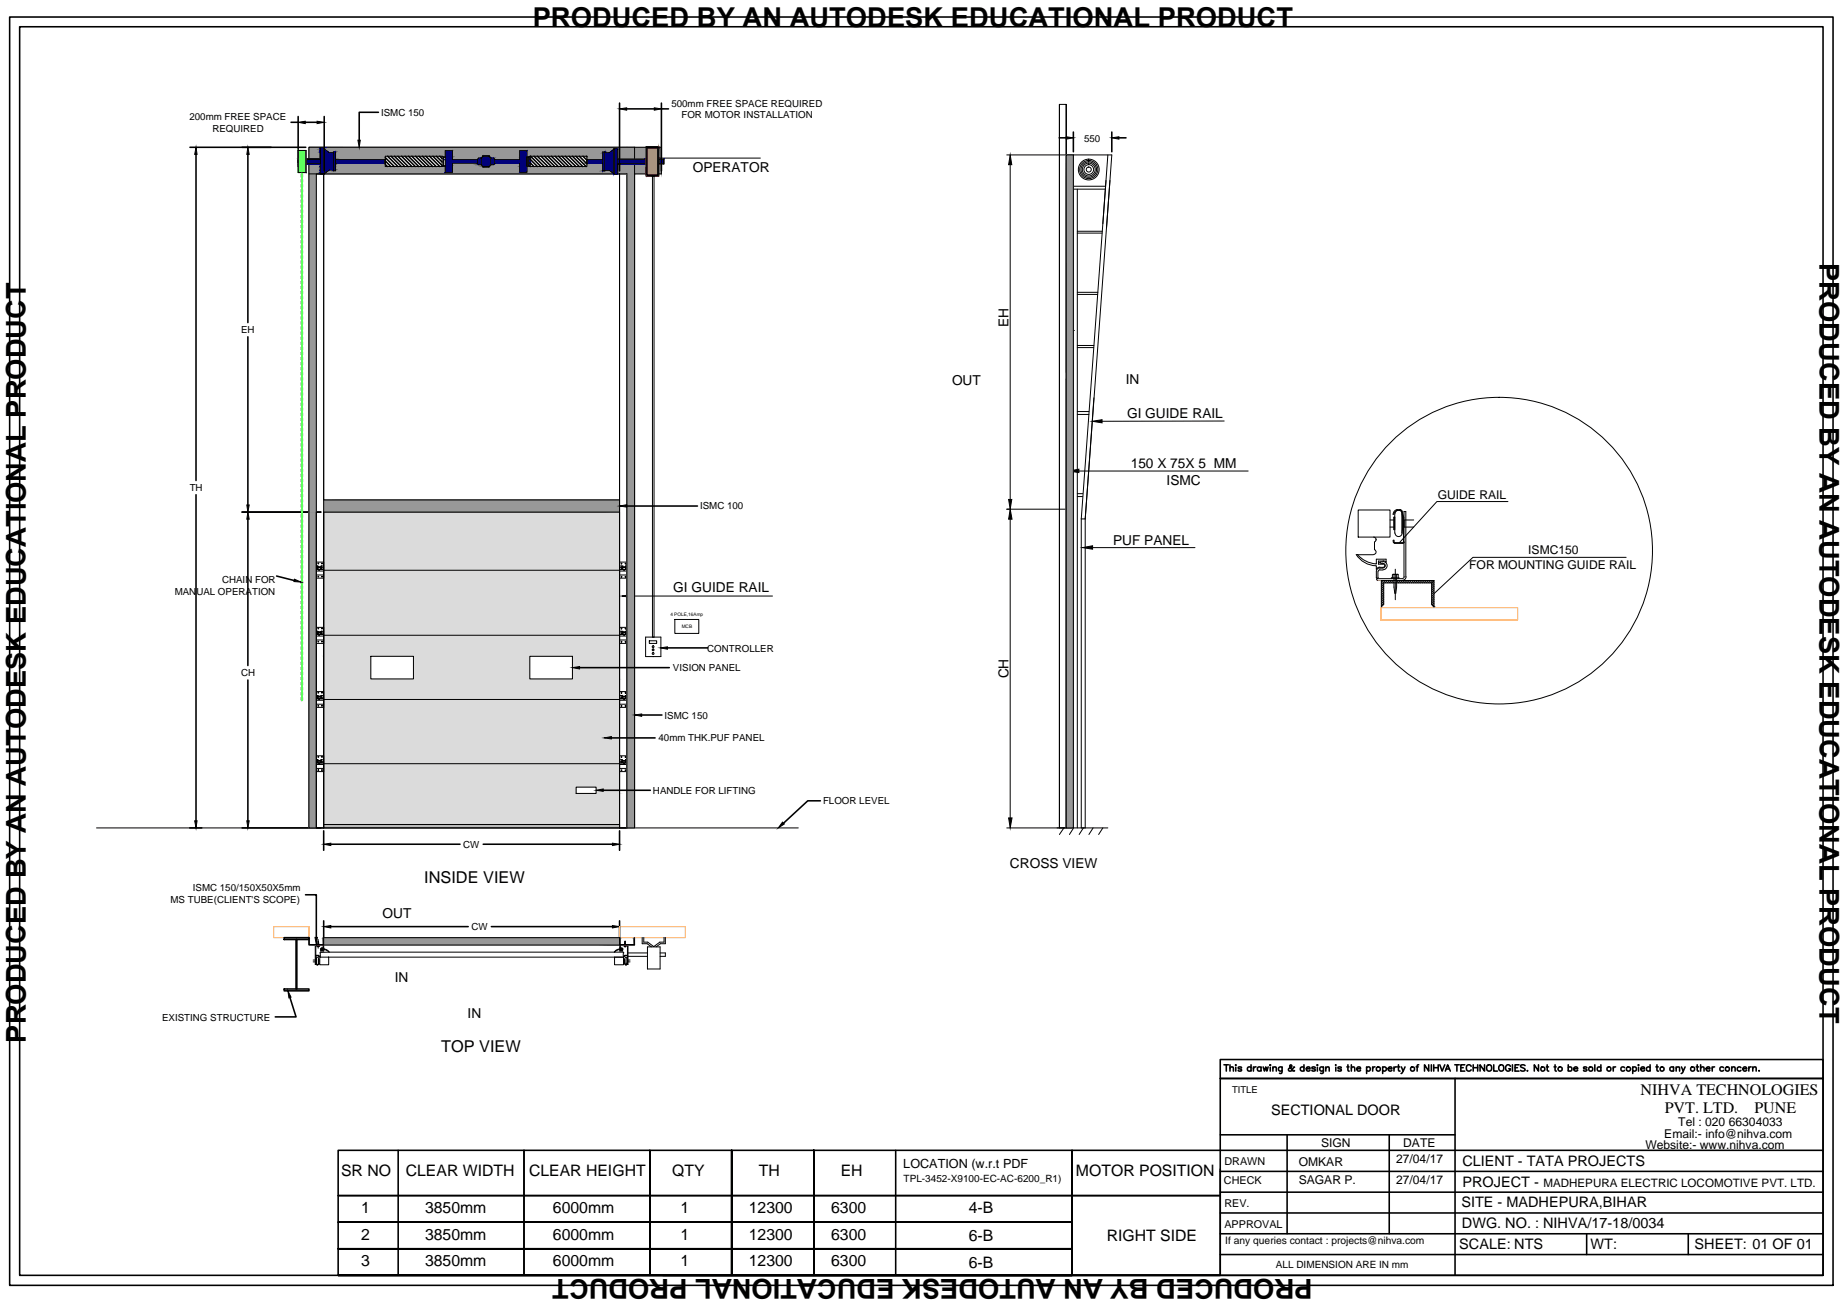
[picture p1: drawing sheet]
<svg xmlns="http://www.w3.org/2000/svg" width="297mm" height="210mm" viewBox="0 0 297 210" stroke-linecap="round" stroke-linejoin="round" font-family="sans-serif">
<defs><g id="words">
<g font-size="4.4">
<text x="85.7" y="4.3">PRODUCED BY AN AUTODESK EDUCATIONAL PRODUCT</text>
<text x="292.6" y="42.3" transform="rotate(90 292.6 42.3)">PRODUCED BY AN AUTODESK EDUCATIONAL PRODUCT</text>
<text x="4.2" y="167.7" transform="rotate(-90 4.2 167.7)">PRODUCED BY AN AUTODESK EDUCATIONAL PRODUCT</text>
<text x="211.1" y="205.7" transform="rotate(-180 211.1 205.7)">PRODUCED BY AN AUTODESK EDUCATIONAL PRODUCT</text>
</g>
<g font-size="2.6">
<text x="68.2" y="142">INSIDE VIEW</text>
<text x="70.9" y="169.3">TOP VIEW</text>
<text x="263.8" y="176.2">NIHVA TECHNOLOGIES</text>
<text x="267.7" y="179.1">PVT. LTD.</text>
<text x="282.1" y="179.1">PUNE</text>
</g>
<g font-size="2.5">
<text x="54.8" y="189.2">SR NO</text>
<text x="65.3" y="189.2">CLEAR WIDTH</text>
<text x="85.1" y="189.2">CLEAR HEIGHT</text>
<text x="108.1" y="189.2">QTY</text>
<text x="122" y="189.2">TH</text>
<text x="135.2" y="189.2">EH</text>
<text x="173" y="189.2">MOTOR POSITION</text>
<text x="58.1" y="195.1">1</text>
<text x="68.4" y="195.1">3850mm</text>
<text x="88.9" y="195.1">6000mm</text>
<text x="109.4" y="195.1">1</text>
<text x="120.4" y="195.1">12300</text>
<text x="133.7" y="195.1">6300</text>
<text x="155.8" y="195.1">4-B</text>
<text x="58.1" y="199.4">2</text>
<text x="58.1" y="203.7">3</text>
<text x="68.4" y="199.4">3850mm</text>
<text x="68.4" y="203.7">3850mm</text>
<text x="88.9" y="199.4">6000mm</text>
<text x="88.9" y="203.7">6000mm</text>
<text x="109.4" y="199.4">1</text>
<text x="109.4" y="203.7">1</text>
<text x="120.4" y="199.4">12300</text>
<text x="120.4" y="203.7">12300</text>
<text x="133.7" y="199.4">6300</text>
<text x="133.7" y="203.7">6300</text>
<text x="155.8" y="199.6">6-B</text>
<text x="155.8" y="203.9">6-B</text>
<text x="178" y="199.5">RIGHT SIDE</text>
</g>
<g font-size="2.3">
<text x="204.4" y="179.4">SECTIONAL DOOR</text>
<text x="235.2" y="187.6">CLIENT - TATA PROJECTS</text>
<text x="235.2" y="190.9">PROJECT -</text>
<text x="235" y="194.2">SITE - MADHEPURA,BIHAR</text>
<text x="235.1" y="197.6">DWG. NO. : NIHVA/17-18/0034</text>
<text x="234.7" y="200.9">SCALE: NTS</text>
<text x="255.8" y="200.9">WT:</text>
<text x="272.5" y="200.9">SHEET: 01 OF 01</text>
</g>
<g font-size="2.2">
<text x="111.4" y="27.6">OPERATOR</text>
<text x="162.2" y="52.6" transform="rotate(-90 162.2 52.6)">EH</text>
<text x="153.1" y="62">OUT</text>
<text x="181" y="61.7">IN</text>
<text x="181.3" y="67.2">GI GUIDE RAIL</text>
<text x="181.8" y="75.3">150 X 75X 5 MM</text>
<text x="187.6" y="78">ISMC</text>
<text x="179" y="87.6">PUF PANEL</text>
<text x="108.3" y="95.2">GI GUIDE RAIL</text>
<text x="162.2" y="109.1" transform="rotate(-90 162.2 109.1)">CH</text>
<text x="162.4" y="139.6">CROSS VIEW</text>
<text x="61.5" y="147.6">OUT</text>
<text x="63.5" y="158">IN</text>
<text x="75.2" y="163.7">IN</text>
</g>
<text font-size="2" x="145.3" y="187.9">LOCATION (w.r.t PDF</text>
<g font-size="1.9">
<text x="231.2" y="80.2">GUIDE RAIL</text>
<text x="245.8" y="89.2">ISMC150</text>
<text x="236.3" y="91.6">FOR MOUNTING GUIDE RAIL</text>
<text x="212.5" y="184.6">SIGN</text>
<text x="225.7" y="184.5">DATE</text>
<text x="264.6" y="184.9">Website:- www.nihva.com</text>
<text x="267.7" y="183">Email:- info@nihva.com</text>
<text x="269.9" y="181.1">Tel : 020 66304033</text>
<text x="208.9" y="187.5">OMKAR</text>
<text x="208.9" y="190.4">SAGAR P.</text>
<text x="224.5" y="187.1">27/04/17</text>
<text x="224.5" y="190.4">27/04/17</text>
<text x="248.2" y="190.9">MADHEPURA ELECTRIC LOCOMOTIVE PVT. LTD.</text>
</g>
<g font-size="1.7">
<text x="196.8" y="190.4">CHECK</text>
<text x="196.9" y="187.4">DRAWN</text>
<text x="196.9" y="194.1">REV.</text>
<text x="196.9" y="197.5">APPROVAL</text>
<text x="197" y="200.1">If any queries contact : projects@nihva.com</text>
</g>
<g font-size="1.6">
<text x="108" y="17.1">500mm FREE SPACE REQUIRED</text>
<text x="30.5" y="19.2">200mm FREE SPACE</text>
<text x="34.1" y="21.2">REQUIRED</text>
<text x="61.3" y="18.6">ISMC 150</text>
<text x="109.6" y="19">FOR MOTOR INSTALLATION</text>
<text x="174.4" y="22.8">550</text>
<text x="38.8" y="53.6">EH</text>
<text x="30.5" y="79">TH</text>
<text x="112.6" y="81.9">ISMC 100</text>
<text x="28.1" y="95.7">MANUAL OPERATION</text>
<text x="35.7" y="93.8">CHAIN FOR</text>
<text x="108.2" y="108">VISION PANEL</text>
<text x="113.7" y="104.8">CONTROLLER</text>
<text x="38.8" y="108.7">CH</text>
<text x="105.9" y="119.2">40mm THK.PUF PANEL</text>
<text x="106.9" y="115.6">ISMC 150</text>
<text x="105" y="127.7">HANDLE FOR LIFTING</text>
<text x="132.4" y="129.4">FLOOR LEVEL</text>
<text x="74.5" y="136.4">CW</text>
<text x="31" y="143.4">ISMC 150/150X50X5mm</text>
<text x="27.4" y="145.3">MS TUBE(CLIENT'S SCOPE)</text>
<text x="75.8" y="149.6">CW</text>
<text x="26.1" y="164.2">EXISTING STRUCTURE</text>
<text x="145.3" y="190.1">TPL-3452-X9100-EC-AC-6200_R1)</text>
<text x="205.2" y="204">ALL DIMENSION ARE IN mm</text>
</g>
<text font-size="1.5" x="198.1" y="175.8">TITLE</text>
<g font-size=".8">
<text x="107.8" y="99.1">4 POLE,16Amp</text>
<text x="109.6" y="101">MCB</text>
</g>
</g></defs>
<!-- layer: 0 -->
<g fill="#dbdbdb" stroke="#dbdbdb" stroke-width=".16">
<path d="M52.1 82.4v8h47.5zM52.1 82.4h47.5v8z"/>
<path d="M52.1 90.4v1.3h47.5zM52.1 90.4h47.5v1.3z"/>
<path d="M52.1 91.7v1.3h47.5zM52.1 91.7h47.5v1.3z"/>
<path d="M52.1 93v9.2h47.5zM52.1 93h47.5v9.2z"/>
<path d="M52.1 102.2v3.4h47.5zM52.1 102.2h47.5v3.4z"/>
<path d="M92.1 105.6v3.6h7.5zM92.1 105.6h7.5v3.6z"/>
<path d="M66.5 105.6v3.6h18.7zM66.5 105.6h18.7v3.6z"/>
<path d="M52.1 105.6v3.6h7.5zM52.1 105.6h7.5v3.6z"/>
<path d="M52.1 109.2v3.3h47.5zM52.1 109.2h47.5v3.3z"/>
<path d="M52.1 112.5v10.3h47.5zM52.1 112.5h47.5v10.3z"/>
<path d="M52.1 122.8v3.8h47.5zM52.1 122.8h47.5v3.8z"/>
<path d="M95.9 126.6v1h3.7zM95.9 126.6h3.7v1z"/>
<path d="M52.1 126.6v1h40.6zM52.1 126.6h40.6v1z"/>
<path d="M52.1 127.6v5h47.5zM52.1 127.6h47.5v5z"/>
</g>
<!-- layer: at_Rect -->
<path d="M52.1 28h47.5v52.4h-47.5zM52.1 132.6h47.5v.6h-47.5zM52.1 133.2v-50.8h47.5v50.8" fill="none" stroke="#000" stroke-width=".16"/>
<!-- layer: 0 -->
<path d="M52.1 133.2h47.5" fill="none" stroke="#a6a6a6" stroke-width=".16"/>
<g fill="none" stroke="#000" stroke-width=".25">
<path d="M1.6 2.7h293.2v204h-293.2zM3.2 4.3h290v200.8h-290zM46.8 19.7h1.1M47.9 18.7v8.1M49.1 19.7h1.9M52.1 18.7v8.8M60.9 18.1h-3.1v4.4M99.6 16.6v10.9M100.8 17.5h4.4M106.4 16.6v10.9M106.4 17.5h1.1M30.6 23.7h18.6"/>
<path d="M31.5 24.8v52.5M39.9 24.8v27.1M51.5 25.6h-3.6v.8M51.5 23.8v2.5M51.5 28h.6M54 25.7v.5M62 25.3l1.4 1.5M62 25.9l.9 .9M62 26.4l.3 .4M62 25.7v.5M62.3 25.1l1.7 1.7M62.9 25.1l1.6 1.7"/>
<path d="M63.4 25.1l1.7 1.7M64 25.1l1.6 1.7M64.6 25.1l1.6 1.7M65.1 25.1l1.7 1.7M65.7 25.1l1.6 1.7M66.2 25.1l1.7 1.7M66.8 25.1l1.7 1.7M67.4 25.1l1.6 1.7M67.9 25.1l1.7 1.7M68.5 25.1l1.6 1.7M69.1 25.1l1.6 1.7M69.6 25.1l1.5 1.5"/>
<path d="M70.2 25.1l.9 1M70.7 25.1l.4 .4M77.7 25.1h.9M77.7 26.8h.9M84.7 25.3v1.4M85.2 25.6l1.2 1.2M85.2 26.2l.7 .6M85.2 26.7l.1 .1M85.3 25.1l1.7 1.7M85.9 25.1l1.6 1.7M86.4 25.1l1.7 1.7M87 25.1l1.7 1.7"/>
<path d="M87.6 25.1l1.6 1.7M88.1 25.1l1.7 1.7M88.7 25.1l1.7 1.7M89.3 25.1l1.6 1.7M89.8 25.1l1.7 1.7M90.4 25.1l1.6 1.7M90.9 25.1l1.7 1.7M91.5 25.1l1.7 1.7M92.1 25.1l1.6 1.7M92.6 25.1l1.7 1.7M93.2 25.1l1.2 1.3M93.8 25.1l.6 .7"/>
<path d="M94.3 25.1l.1 .1M94.4 25.7v.5M96.9 27.5h.4M98.7 23.9v4.1M104 23.7h1.8v4.5h-1.8zM106.8 25.6v.8M170.3 22.2h1.2M172.6 21.2v3.2M178.8 21.2v3.2M179.9 22.2h1.2M39.9 54.2v27M31.5 79.6v52.4"/>
<path d="M38.9 82.4h12.7M39.9 83.5v23.5M44.5 92.7l2.8 .7M100.8 81.4h11.4M39.9 109.4v22.6M93.2 107.4h14.4M98.3 118.7h7.1M103.2 115h3.3M107.3 104.2h6.5M30.5 133.2h2M38.9 133.2h12.7M52.1 133.6v3.2"/>
<path d="M53.2 135.8h20.8M77.7 135.8h20.8M97 127.1h7.6M99.6 133.6v3.2M131.9 128.8h-2l-3.9 3.6M49.1 143.9h1.8v6.9M52.1 148.1v3M53.2 149h22.1M79 149h19.5M99.6 148.1v3.1M46.6 160.5l1 3.1h-3.3M196.8 171.3h.8"/>
<path d="M197.2 171.3v1M197.8 171.8a.35 .35 0 0 1 .5-.2l.1 .7M197.8 171.3v1M198.7 171.3h.1zM198.7 171.6v.7M199.7 171.7l-.2-.1h-.3v.3l.4 .1 .1 .2-.2 .1-.4-.1M201.2 171.7a.34 .34 0 0 0-.5 0 .34 .34 0 0 0 0 .5 .34 .34 0 0 0 .5 0M201.2 171.3v1M201.6 171.6v.7M202 171.6h-.3l-.1 .3M202.8 171.7a.34 .34 0 0 0-.5 0 .34 .34 0 0 0 0 .5 .34 .34 0 0 0 .5 0M202.8 171.6v.7"/>
<path d="M203.1 171.6l.3 .7 .2-.7 .1 .7 .2-.7M204.3 171.3h.1zM204.3 171.6v.7M204.7 171.8a.35 .35 0 0 1 .5-.2l.1 .7M204.7 171.6v.7M206.2 171.6l-.1 .9-.1 .2-.2-.1M206.2 171.7a.34 .34 0 0 0-.5 0 .34 .34 0 0 0 0 .5 .34 .34 0 0 0 .5 0M208.2 171.7l-.1-.1a.61 .61 0 0 1-.9 .6v-.3l.6-.4-.2-.2-.2 .1 .2 .4 .3 .4h.3M209.7 171.7a.34 .34 0 0 0-.5 0 .34 .34 0 0 0 0 .5 .34 .34 0 0 0 .5 0M209.7 171.3v1M210.1 171.9h.6a.3 .3 0 0 0-.3-.3 .3 .3 0 0 0-.3 .3v.1a.33 .33 0 0 0 .2 .3 .33 .33 0 0 0 .4-.1M211.5 171.7l-.2-.1h-.3v.3l.5 .1v.2l-.2 .1-.3-.1"/>
<path d="M211.8 171.3h.1M211.9 171.6v.7M212.8 171.6v.9l-.2 .2-.2-.1M212.8 171.7a.34 .34 0 0 0-.5 0 .34 .34 0 0 0 0 .5 .34 .34 0 0 0 .5 0M213.2 171.8l.3-.2h.2l.1 .7M213.2 171.6v.7M214.8 171.3v.1zM214.8 171.6v.7M215.7 171.7l-.2-.1h-.3v.3l.5 .1v.2l-.2 .1-.3-.1M216.6 171.6h.3M216.8 171.3v.8l.2 .2M217.3 171.8l.2-.2h.3l.1 .7"/>
<path d="M217.3 171.3v1M218.2 171.9h.6a.3 .3 0 0 0-.3-.3 .3 .3 0 0 0-.3 .3v.1a.33 .33 0 0 0 .3 .3 .33 .33 0 0 0 .3-.1M219.8 171.7a.34 .34 0 0 1 .5 0 .34 .34 0 0 1 0 .5 .34 .34 0 0 1-.5 0M219.8 171.6v1.1M220.8 171.6v.7M221.1 171.6a.3 .3 0 0 0-.3 .3M222.4 171.7a.34 .34 0 0 1 .5 0 .34 .34 0 0 1 0 .5 .34 .34 0 0 1-.5 0M222.4 171.6v1.1M223.3 171.9h.5a.3 .3 0 0 0-.3-.3 .3 .3 0 0 0-.2 .3v.3l.2 .1 .3-.1M224.2 171.6v.7M224.6 171.6h-.2l-.2 .3M224.8 171.6h.3"/>
<path d="M224.9 171.3v.8v.1l.3 .1M225.4 171.6l.3 .7 .3-.7M225.7 172.3l-.4 .4M227.7 171.6h.4M228.2 171.3h-.2l-.1 .1v.9M229.8 171.3v1l-.7-1v1M230.2 171.3v1M230.6 171.3v1M230.6 171.7h.7M231.3 171.3v1M231.5 171.3l.4 1 .5-1M232.4 172.3l.4-1 .4 1"/>
<path d="M232.6 171.9h.5M234 171.3h.7M234 173.5v31.6M234.3 171.3v1M234.9 171.7h.4M235.6 171.3h-.7v1h.7M236.6 171.5a.39 .39 0 0 0-.4-.2 .39 .39 0 0 0-.4 .3 .45 .45 0 0 0 .2 .6 .45 .45 0 0 0 .5 0l.1-.1M236.9 171.7h.7M236.9 171.3v1M237.6 171.3v1M238.7 171.3v1l-.7-1v1M240.2 171.3v1h.6"/>
<path d="M242.9 171.5a.39 .39 0 0 0-.4-.2 .39 .39 0 0 0-.4 .3 .45 .45 0 0 0 .2 .6 .45 .45 0 0 0 .6 0v-.3h-.3M243.2 171.3v1M243.7 171.7h.3M244.3 171.3h-.6v1h.6M245.3 171.4l-.3-.1-.5 .1 .1 .2 .7 .4v.2l-.3 .1-.5-.1M245.6 172.2h.1zM247.4 171.3v1l-.7-1v1M248.7 171.6h.3M248.8 171.3v.8l.3 .2M249.9 171.6h.4M250.1 171.3v.8l.2 .2M252.2 171.7a.34 .34 0 0 1 .5 0 .34 .34 0 0 1 0 .5 .34 .34 0 0 1-.5 0"/>
<path d="M252.2 171.3v1M253.1 171.9h.6a.35 .35 0 0 0-.4-.3 .35 .35 0 0 0-.2 .5 .35 .35 0 0 0 .5 .1h.1M255.2 171.7l-.2-.1h-.3v.3l.4 .1 .1 .2-.2 .1-.3-.1M256.5 171.3v1M257.5 171.7a.34 .34 0 0 0-.5 0 .34 .34 0 0 0 0 .5 .34 .34 0 0 0 .5 0M257.5 171.3v1M259.4 171.6v.7M259.8 171.6a.3 .3 0 0 0-.4 .3M261.3 171.7a.34 .34 0 0 0-.5 0 .34 .34 0 0 0 0 .5 .34 .34 0 0 0 .5 0M262.6 171.7a.34 .34 0 0 1 .5 0 .34 .34 0 0 1 0 .5 .34 .34 0 0 1-.5 0M262.6 171.6v1.1M263.5 171.3h.1z"/>
<path d="M263.5 171.6v.7M263.9 171.9h.6a.3 .3 0 0 0-.3-.3 .3 .3 0 0 0-.3 .3v.1a.33 .33 0 0 0 .2 .3 .33 .33 0 0 0 .4-.1M265.4 171.7a.34 .34 0 0 0-.5 0 .34 .34 0 0 0 0 .5 .34 .34 0 0 0 .5 0M265.4 171.3v1M266.3 171.6h.4M266.5 171.3v.8v.1l.2 .1M269.1 171.7a.34 .34 0 0 0-.4 0 .34 .34 0 0 0 0 .5 .34 .34 0 0 0 .4 0M269.1 171.6v.7M269.6 171.8a.35 .35 0 0 1 .5-.2v.7M269.6 171.6v.7M270.4 171.6l.3 .7 .3-.7M270.7 172.3l-.3 .4"/>
<path d="M272.8 171.6h.4M273 171.3v.8v.1l.2 .1M273.5 171.8a.35 .35 0 0 1 .5-.2l.1 .7M273.5 171.3v1M274.4 171.9h.6v-.1a.33 .33 0 0 0-.5-.1 .33 .33 0 0 0 0 .5 .33 .33 0 0 0 .5 0M275.4 171.6v.7M275.7 171.6a.3 .3 0 0 0-.3 .3M277.2 171.7a.34 .34 0 0 0-.5 0 .34 .34 0 0 0 0 .5 .34 .34 0 0 0 .5 0M278.5 171.8a.35 .35 0 0 1 .5-.2v.7M278.5 171.6v.7M280 171.7a.34 .34 0 0 0-.5 0 .34 .34 0 0 0 0 .5 .34 .34 0 0 0 .5 0M280.3 171.9h.6l-.1-.2a.35 .35 0 0 0-.5 .1 .35 .35 0 0 0 .1 .5 .35 .35 0 0 0 .5-.1"/>
<path d="M281.2 171.6v.7M281.6 171.6a.3 .3 0 0 0-.4 .3M281.9 171.8l.2-.2h.3v.7M281.9 171.6v.7M282.9 172.2h.1M54.4 192.3h141.8M64 185v20.1M84.3 185v20.1M130.9 185v20.1zM130.9 185v20.1M144 185v20.1M172.4 196.6h-118h118"/>
<path d="M196.2 188v17.1h-89.6h89.6v-31.6h97h-97v-3.1h97v34.7M196.2 195.1h97M196.2 191.8h97M196.2 188.4h97M196.2 182.5h37.8M196.2 198.4h97M207 182.5v15.9M223.4 182.5v15.9M255.2 198.4v3.4M271.5 198.4v3.4M293.2 185h-238.8v20.1M54.4 205.1h118z"/>
<path d="M104.5 205.1v-20.1v20.1M112.5 205.1h180.7M117.7 205.1v-20.1v20.1M172.4 200.9h-118h118M172.4 205.1v-20.1v20.1M196.2 201.8h97"/>
<circle cx="221.7" cy="171.9" r=".35"/>
<circle cx="227.2" cy="171.9" r=".35"/>
<circle cx="239.5" cy="171.7" r=".49"/>
<circle cx="241.4" cy="171.7" r=".49"/>
<circle cx="248.1" cy="171.9" r=".35"/>
<circle cx="250.9" cy="171.9" r=".35"/>
<circle cx="255.8" cy="171.9" r=".35"/>
<circle cx="258.7" cy="171.9" r=".35"/>
<circle cx="261.9" cy="171.9" r=".35"/>
<circle cx="267.3" cy="171.9" r=".35"/>
<circle cx="272.2" cy="171.9" r=".35"/>
<circle cx="277.8" cy="171.9" r=".35"/>
</g>
<g fill="#000" stroke="#000" stroke-width=".16">
<path d="M47.9 19.7l1.2-.2v.4zM51 19.5l1.1 .2-1.1 .2zM99.6 17.5l1.2-.2v.4zM105.2 17.3l1.2 .2-1.2 .2zM31.5 23.7l.2 1.1h-.4zM39.9 23.7l.2 1.1h-.4zM57.6 22.5h.3l-.1 1.2zM104.2 25.4l1.6-.2v.5zM162.5 24.9l.2 1.6h-.5zM171.5 22l1.1 .2-1.1 .2zM178.8 22.2l1.1-.2v.4zM171.9 75.8l1.6-.3v.5z"/>
<path d="M175.7 67.8l1.5-.3v.5zM39.9 82.4l.2 1.1h-.4zM39.7 81.2h.4l-.2 1.2zM47.4 93.2l1 .4-1.1-.1zM99.6 81.4l1.2-.2v.4zM100 95.9l1.6-.3v.5zM162.5 81.9l.3 1.6h-.6zM162.2 80.3h.5l-.2 1.6zM174.1 88.1l1.6-.3v.5zM92.1 107.4l1.1-.2v.4zM97.2 118.7l1.1-.2v.4zM102.1 115l1.1-.2v.4z"/>
<path d="M106.2 104.2l1.1-.2v.4zM31.3 132h.4l-.2 1.2zM39.7 132h.4l-.2 1.2zM52.1 135.8l1.1-.2v.4zM95.9 127.1l1.1-.2v.4zM98.5 135.6l1.1 .2-1.1 .2zM125.8 132.2l.3 .3-.9 .7zM162.2 131.6h.6l-.3 1.6zM50.7 150.8h.3l-.1 1.1zM52.1 149l1.1-.1v.4zM98.5 148.9l1.1 .1-1.1 .3zM46.3 159.4l.5 1-.3 .1z"/>
</g>
<g fill="none" stroke="#000" stroke-width=".16">
<path d="M170.4 16.8h1.1v116.4h-1.1zM47.9 26.4h3.6M47.9 24.2h1.3v3.6h-1.3zM49.7 28h2.4M50.9 28h1.2v105.2h-1.2zM51.5 23.8h.6v.1M51.5 26.3v1.7M52.1 23.9l.8 .7h.7M52.1 23.9v4.1l.8-.7h.7M71.1 25.1h-9.1v.6h-8v-1.2h-.4v3h.4v-1.3h8v.6h9.1M71.1 25.1l.2 .2M71.1 25.1v1.7"/>
<path d="M71.3 25.3h.1M71.3 26.7h.1M71.3 25.3h.3M71.3 26.7h.3M71.3 26.7l-.2 .1M71.3 25.3v1.4M76.8 25.7v.6M77.4 25.4h-.5l-.1 .3h-4v-1.5h-1.2v3.5h1.2v-1.5h4l.1 .3h.5M77.4 25.4l.3-.3v1.7l-.3-.3M77.4 25.4v1.1M78.9 25.4l-.3-.3v1.7l.3-.3h.5l.2-.3h4v1.5h1.1v-1l9.7 .1v-.6h2.5v1.3M78.9 25.4h.5l.2 .3"/>
<path d="M78.9 25.4v1.1M79.6 25.7v.5M85 25.3h.1M85 25.3h-.3v-1.1h-1.1v1.5h-4M85 25.3v1.4M85.2 25.1h9.2v.6h2.5M85.2 25.1l-.2 .2M85.2 25.1v1.7M97.3 24.5h.1M97.3 24.5h-.4v1.7M97.3 24.5v3M98.7 24l.6-.1v1.7h4.6"/>
<path d="M98.7 24l-.7 .6h-.7M98.7 23.9v.1M99.3 25.6v.8M99.6 28h1.2v105.2h-1.2zM99.9 26.4h-.6v1M100.8 28v105.2M102.1 23.7h1.8M102.1 28h1.8M103.9 26.4h-4.6v1.6h-.6l-.7-.6h-.7M103.9 23.6h2v4.7h-2zM105.8 25.4h16.5M105.9 23.7h.5v1.9"/>
<path d="M106.4 26.4v1.6h-.5M106.8 25.6h-.9v.8h.9M161.9 24.9h16.9M162.5 26.5v53.8M171.5 24.9h1.1v108.3h-1.1zM173.3 37.2h4M173.3 37.5h3.9M173.3 47h3.3M173.3 47.4h3.2M173.3 55.6h2.6M173.3 55.9h2.6M173.5 75.8h27.2"/>
<path d="M196.9 67.7l-19.7 .1M50.9 93h1.2M50.9 82.4v50.8M52.1 80.4h47.5v52.8h1.2M52.1 82.4v50.8h-1.2M52.1 91.7h47.5M99.6 93h1.2M101.6 95.9h22.6M108.5 99.6h3.9v2.3h-3.9zM161.9 81.9h9.4M162.5 83.5v48.1M175.7 88.1h16.5"/>
<path d="M218.1 89.2h2.8M222.2 93.4h8.4v4.2l-.4-.4v-3.4h-7.7v3.4l-.3 .4zM222.2 93.4v.1M222.5 93.4l-.3 .4M222.5 94l-.3 .4M222.5 94.3l-.3 .4M222.5 94.6l-.3 .4M222.5 94.9l-.3 .4M222.5 95.2l-.3 .4M222.5 95.5l-.3 .4M222.5 95.8l-.3 .4M222.5 96.1l-.3 .4"/>
<path d="M222.5 96.4l-.3 .4M222.5 96.7l-.3 .4M222.5 97l-.3 .4M222.8 93.4l-.6 .7M223.1 93.4l-.4 .4M223.5 93.4l-.4 .4M223.8 93.4l-.4 .4M224.1 93.4l-.4 .4M224.2 93.6l-.2 .2M224.6 93.4h.1M224.9 93.4l-.3 .3M225.2 93.4l-.3 .4"/>
<path d="M225.5 93.4l-.3 .4M225.8 93.4l-.3 .4M226.1 93.4l-.4 .4M226.4 93.4l-.4 .4M226.7 93.4l-.4 .4M227 93.4l-.4 .4M227.4 93.4l-.4 .4M227.7 93.4l-.4 .4M228 93.4l-.4 .4M228.2 93.4l-.3 .4M228.5 93.4l-.3 .4M228.8 93.4l-.3 .4"/>
<path d="M229.1 93.4l-.3 .4M229.4 93.4l-.3 .4M229.7 93.4l-.4 .4M230 93.4l-.4 .4M230.3 93.4l-.4 .4M230.6 97.6h.1M230.6 93.4l-.4 .4M230.6 93.7l-.4 .4M230.6 94l-.4 .4M230.6 94.3l-.4 .4M230.6 94.6l-.4 .4M230.6 94.9l-.4 .4"/>
<path d="M230.6 95.2l-.4 .4M230.6 95.5l-.4 .4M230.6 95.8l-.4 .4M230.6 96.1l-.4 .4M230.6 96.4l-.4 .4M230.6 96.7l-.4 .4M230.6 97l-.3 .3M230.6 97.3l-.2 .2M242.5 80.7h-11.4l-6 6.6M261.5 89.6h-24.6l-6.3 5.9M50.9 103.5h1.2M50.9 113.8h1.2"/>
<path d="M52.1 112.5h47.5M52.1 102.2h47.5M59.6 105.6h6.9v3.6h-6.9zM85.2 105.6h6.9v3.6h-6.9zM99.6 103.5h1.2M99.6 113.8h1.2M103.8 102.5h2.5v3.1h-2.5zM104.4 103.1h1.2v.4h-1.2zM104.9 102.5v-74.2h.3v74.2M49.7 133.2v-109.5h52.4v109.5M50.9 133.2h-1.2v-109.5h52.4v109.5h-1.3M50.9 124.1h1.2"/>
<path d="M52.1 122.8h47.5M92.7 126.6h3.2v1h-3.2zM99.6 124.1h1.2M161.9 133.2h9.4M49.7 150.8v1.1h2.3v-1l.1-.1v1.2h-2.4zM52.1 152h47.5M52.1 150.8h47.5M99.6 150.8l.1 .1v1h2.3v-1l.1-.1v1.2h-2.5zM101 153.3h3.1M101 153.8h3.1M103.3 150.8v1h.8l.7 .5M103.5 150.8v.7h.7l.9 .8 1-.8h.7v-.7"/>
<path d="M104.1 152.3h2.1v3.6h-2.1zM106.2 153.3h.8v.5h-.8M107 150.8v1h-.8l-.7 .5"/>
<circle cx="175.1" cy="27.3" r="1.46"/>
<circle cx="175.1" cy="27.3" r="1.25"/>
<circle cx="175.1" cy="27.3" r="1.04"/>
<circle cx="175.1" cy="27.3" r=".78"/>
<circle cx="175.1" cy="27.3" r=".4"/>
<circle cx="175.1" cy="27.3" r="1.67"/>
<circle cx="51.2" cy="90.6" r=".06"/>
<circle cx="51.2" cy="92.8" r=".06"/>
<circle cx="51.8" cy="90.6" r=".06"/>
<circle cx="51.8" cy="92.8" r=".06"/>
<circle cx="100" cy="92.8" r=".06"/>
<circle cx="100" cy="90.6" r=".06"/>
<circle cx="100.6" cy="92.8" r=".06"/>
<circle cx="100.6" cy="90.6" r=".06"/>
<circle cx="241.1" cy="88.6" r="24.7"/>
<circle cx="51.2" cy="111.4" r=".06"/>
<circle cx="51.2" cy="101.1" r=".06"/>
<circle cx="51.2" cy="113.5" r=".06"/>
<circle cx="51.2" cy="103.2" r=".06"/>
<circle cx="51.8" cy="111.4" r=".06"/>
<circle cx="51.8" cy="103.2" r=".06"/>
<circle cx="51.8" cy="101.1" r=".06"/>
<circle cx="51.8" cy="113.5" r=".06"/>
<circle cx="100" cy="101.1" r=".06"/>
<circle cx="100" cy="103.2" r=".06"/>
<circle cx="100" cy="111.4" r=".06"/>
<circle cx="100" cy="113.5" r=".06"/>
<circle cx="100.6" cy="103.2" r=".06"/>
<circle cx="100.6" cy="113.5" r=".06"/>
<circle cx="100.6" cy="101.1" r=".06"/>
<circle cx="100.6" cy="111.4" r=".06"/>
<circle cx="105" cy="104" r=".15"/>
<circle cx="105" cy="105.1" r=".15"/>
<circle cx="105" cy="104.5" r=".15"/>
<circle cx="51.2" cy="123.9" r=".06"/>
<circle cx="51.2" cy="121.8" r=".06"/>
<circle cx="51.8" cy="123.9" r=".06"/>
<circle cx="51.8" cy="121.8" r=".06"/>
<circle cx="100" cy="121.8" r=".06"/>
<circle cx="100" cy="123.9" r=".06"/>
<circle cx="100.6" cy="121.8" r=".06"/>
<circle cx="100.6" cy="123.9" r=".06"/>
</g>
<path d="M52.1 132.6v.6h47.5zM52.1 132.6h47.5v.6z" fill="#bababa" stroke="#bababa" stroke-width=".16"/>
<!-- layer: at_Entity -->
<g fill="none" stroke="#000" stroke-width=".16">
<path d="M50.9 91h.2v.2v-.2zM50.9 91.6h1.2M50.9 91.3h1.2M50.9 91.8h1.2M50.9 92.5h1.2M51 91.5v-.2v.2h.1h-.2h.2v.1M51 91.3h.1M51.1 91.2h.5h-.5M51.1 91.2h.1M51.1 91.4v.1M51.3 91.6v.1h.1v-.1M51.5 91.6v-.1h.3v.1"/>
<path d="M51.6 91h.1M51.6 91.2v.3h.2l-.2-.1M51.8 91h-.2v.2M52.1 91h-.5v.2M52.1 90.4h-1.2v.6M99.6 91h.5v.2M99.6 90.4h1.2v.6M99.6 91.6h1.2M99.6 91.3h1.2M99.6 91.8h1.2M99.6 92.5h1.2M99.9 91h.2v.2"/>
<path d="M99.9 91.6v-.1h.3v.1M100.1 91h.1M100.1 91.2v.3h-.2l.2-.1M100.3 91.6v.1h.1v-.1M100.6 91.2h-.5h.5M100.6 91v.2v-.2h.2zM100.6 91.2h.1M100.6 91.4v.1M100.7 91.5v-.2l-.1 .2h.2h-.2v.1M100.7 91.3h.1M50.9 111.9h.2v.1v-.1zM50.9 101.5h.2v.2v-.2z"/>
<path d="M50.9 102.1h1.2M50.9 101.8h1.2M50.9 102.3h1.2M50.9 102.9h1.2M50.9 112.4h1.2M50.9 112.1h1.2M50.9 112.6h1.2M50.9 113.3h1.2M51 112.3v-.2v.2h.1h-.2h.2v.1M51 101.9v-.1v.1h.1h-.2h.2v.2M51 101.8h.1M51 112.1h.1"/>
<path d="M51.1 112h.5h-.5M51.1 112h.1M51.1 112.3h.1M51.1 101.7h.5h-.5M51.1 101.7h.1M51.1 101.9h.1M51.3 102.1v.1h.1v-.1M51.3 112.4v.1h.1v-.1M51.5 112.4v-.1h.3v.1M51.5 102.1v-.2h.3v.2M51.6 112v.3h.2h-.2M51.6 112.3h.1"/>
<path d="M51.6 101.5h.1M51.6 101.7v.2h.2h-.2M51.6 101.9h.1M51.6 111.8v.1M51.8 111.9h-.2v.1M51.8 101.5h-.2v.2M52.1 111.9h-.5v.1M52.1 111.2h-1.2v.7M52.1 101.5h-.5v.2M52.1 100.9h-1.2v.6M99.6 101.5h.5v.2M99.6 100.9h1.2v.6"/>
<path d="M99.6 111.9h.5v.1M99.6 111.2h1.2v.7M99.6 102.1h1.2M99.6 101.8h1.2M99.6 102.3h1.2M99.6 102.9h1.2M99.6 112.4h1.2M99.6 112.1h1.2M99.6 112.6h1.2M99.6 113.3h1.2M99.9 101.5h.2v.2M99.9 102.1v-.2h.3v.2"/>
<path d="M99.9 111.9h.2v.1M99.9 112.4v-.1h.3v.1M100.1 101.5h.1M100.1 101.7v.2h-.2h.2M100.1 101.9h.1M100.1 112v.3h-.2h.2M100.1 112.3h.1M100.1 111.8v.1M100.3 102.1v.1h.1v-.1M100.3 112.4v.1h.1v-.1M100.6 101.7h-.5h.5M100.6 101.7h.1"/>
<path d="M100.6 101.5v.2v-.2h.2zM100.6 101.9h.1M100.6 112h-.5h.5M100.6 112h.1M100.6 111.9v.1v-.1h.2zM100.6 112.3h.1M100.7 101.9v-.1l-.1 .1h.2h-.2v.2M100.7 101.8h.1M100.7 112.3v-.2l-.1 .2h.2h-.2v.1M100.7 112.1h.1M15.5 133.2h112.9M50.9 122.2h.2v.1v-.1z"/>
<path d="M50.9 122.7h1.2M50.9 122.5h1.2M50.9 123h1.2M50.9 123.6h1.2M51 122.6v-.1v.1h.1h-.2h.2v.1M51 122.4v.1M51.1 122.3h.5h-.5M51.1 122.3h.1M51.1 122.5v.1M51.3 122.7v.1h.1v-.1M51.5 122.7v-.1h.3v.1M51.6 122.3v.3h.2l-.2-.1"/>
<path d="M51.6 122.2h.1M51.8 122.2h-.2v.1M52.1 122.2h-.5v.1M52.1 121.6h-1.2v.6M99.6 122.2h.5v.1M99.6 121.6h1.2v.6M99.6 122.7h1.2M99.6 122.5h1.2M99.6 123h1.2M99.6 123.6h1.2M99.9 122.2h.2v.1M99.9 122.7v-.1h.3v.1"/>
<path d="M100.1 122.3v.3h-.2l.2-.1M100.1 122.2h.1M100.3 122.7v.1h.1v-.1M100.6 122.3h-.5h.5M100.6 122.3h.1M100.6 122.2v.1v-.1h.2zM100.6 122.5v.1M100.7 122.6v-.1l-.1 .1h.2h-.2v.1M100.7 122.4v.1"/>
</g>
<!-- layer: 0 -->
<path d="M50.9 133.2v-105.2h49.9v105.2" fill="none" stroke="#dda56e" stroke-width=".16"/>
<g fill="#989898" stroke="#989898" stroke-width=".16">
<path d="M54 25.1h8v.6z"/>
<path d="M54 26.2h1.1z"/>
<path d="M52 150.9l.1-.1z"/>
<path d="M99.6 150.8l.1 .1z"/>
<path d="M102 150.9l.1-.1z"/>
<path d="M52.1 80.4v2h47.5zM52.1 80.4h47.5v2z"/>
<path d="M49.7 23.7v.2h52.4zM49.7 23.7h52.4v.2z"/>
<path d="M52.1 23.9l50 .1zM52.1 23.9l50 .1z"/>
<path d="M52.1 24l.4 .2h45.9zM52.1 24h46.6l-.3 .2z"/>
<path d="M52.5 24.2l.3 .3h18.8zM52.5 24.2h19.1v.3z"/>
<path d="M84.7 24.2v.3h13.4zM84.7 24.2h13.7l-.3 .3z"/>
<path d="M52.8 24.5l.1 .1h.7zM52.8 24.5h.8v.1z"/>
<path d="M97.3 24.5v.1h.7zM97.3 24.5h.8l-.1 .1z"/>
<path d="M72.8 24.2v.9h10.8zM72.8 24.2h10.8v.9z"/>
<path d="M84.7 24.5v.6h12.2zM84.7 24.5h12.2v.6z"/>
<path d="M54 24.5v.6h17.6zM54 24.5h17.6v.6z"/>
<path d="M84.7 25.1v.2h.3zM84.7 25.1h.5l-.2 .2z"/>
<path d="M71.1 25.1l.5 .2zM71.1 25.1h.5v.2z"/>
<path d="M78.6 25.1l.3 .3h4.7zM78.6 25.1h5v.3z"/>
<path d="M72.8 25.1v.3h4.6zM72.8 25.1h4.9l-.3 .3z"/>
<path d="M54 25.7h8zM54 25.1l8 .6h-8z"/>
<path d="M94.4 25.1v.6h2.5zM94.4 25.1h2.5v.6z"/>
<path d="M79.4 25.4l.2 .3h4zM79.4 25.4h4.2v.3z"/>
<path d="M72.8 25.4v.3h4zM72.8 25.4h4.1l-.1 .3z"/>
<path d="M49.7 23.9v2.1h2.4zM49.7 23.9h2.4v2.1z"/>
<path d="M54 26.2h8zM54 26.2h8z"/>
<path d="M79.6 26.2l-.2 .3h4.2zM79.6 26.2h4v.3z"/>
<path d="M72.8 26.2v.3h4.1zM72.8 26.2h4l.1 .3z"/>
<path d="M94.4 26.2v.6h2.5zM94.4 26.2h2.5v.6z"/>
<path d="M84.7 26.7v.1h.5zM84.7 26.7l.5 .1z"/>
<path d="M71.1 26.8h.5l-.3-.1zM71.3 26.7h.3v.1z"/>
<path d="M54 26.2v.6h8zM54 26.2h8v.6z"/>
<path d="M54 26.8h17.6zM54 26.8h17.6z"/>
<path d="M78.9 26.5l-.3 .3h5zM78.9 26.5h4.7v.3z"/>
<path d="M72.8 26.5v.3h4.9zM72.8 26.5h4.6l.3 .3z"/>
<path d="M54 26.8v.7h17.6zM54 26.8h17.6v.7z"/>
<path d="M52.8 27.5h.8l-.7-.2zM52.9 27.3h.7v.2z"/>
<path d="M97.3 27.4v.1h.8zM97.3 27.4l.8 .1z"/>
<path d="M84.7 26.8v.7h12.2zM84.7 26.8h12.2v.7z"/>
<path d="M84.7 27.5v.2h13.7zM84.7 27.5h13.4l.3 .2z"/>
<path d="M72.8 26.8v.9h10.8zM72.8 26.8h10.8v.9z"/>
<path d="M52.4 27.7h19.2l-18.8-.2zM52.8 27.5h18.8v.2z"/>
<path d="M49.7 26v1.7h2.4zM49.7 26h2.4v1.7z"/>
<path d="M98.7 24v4h3.4zM98.7 24h3.4v4z"/>
<path d="M52.1 28h46.6l-46.3-.3zM52.4 27.7h46l.3 .3z"/>
<path d="M49.7 27.7v.3h2.4zM49.7 27.7h2.4v.3z"/>
<path d="M98.7 28h3.4zM98.7 28h3.4z"/>
<path d="M49.7 28h49zM49.7 28h49z"/>
<path d="M49.7 28h52.4zM49.7 28h52.4z"/>
<path d="M49.7 28v54.4h1.2zM49.7 28h1.2v54.4z"/>
<path d="M100.8 28v105.2h1.3zM100.8 28h1.3v105.2z"/>
<path d="M49.7 82.4v50.8h1.2zM49.7 82.4h1.2v50.8z"/>
<path d="M100.8 23.7v.2h1.3zM100.8 23.7h1.3v.2z"/>
<path d="M101.1 23.9v.6h1zM101.1 23.9h1v.6z"/>
<path d="M101.1 24.5v1.1h1zM101.1 24.5h1v1.1z"/>
<path d="M101.1 26.4v1h1zM101.1 26.4h1v1z"/>
<path d="M101.1 27.4v.6h1zM101.1 27.4h1v.6z"/>
<path d="M100.8 28v105.2h1.3zM100.8 28h1.3v105.2z"/>
<path d="M105.9 23.7v1.9h.5zM105.9 23.7h.5v1.9z"/>
<path d="M102.1 23.7v1.9h1.8zM102.1 23.7h1.8v1.9z"/>
<path d="M105.9 26.4v1.6h.5zM105.9 26.4h.5v1.6z"/>
<path d="M102.1 26.4v1.6h1.8zM102.1 26.4h1.8v1.6z"/>
<path d="M171.5 24.9v108.3h1.1zM171.5 24.9h1.1v108.3z"/>
<path d="M52 150.9v1h.1zM52 150.9h.1v1z"/>
<path d="M49.7 150.9v1zM49.7 150.9v1z"/>
<path d="M51.3 151.9v.1h.8zM51.3 151.9h.8v.1z"/>
<path d="M49.7 151.9v.1h1.4zM49.7 151.9h1.4v.1z"/>
<path d="M52.1 150.8v1.2h47.5zM52.1 150.8h47.5v1.2z"/>
<path d="M102 150.9v1h.1zM102 150.9h.1v1z"/>
<path d="M99.6 150.9v1h.1zM99.6 150.9h.1v1z"/>
<path d="M100.6 151.9v.1h1.5zM100.6 151.9h1.5v.1z"/>
<path d="M99.6 151.9v.1h.8zM99.6 151.9h.8v.1z"/>
</g>
<g fill="#0000b8" stroke="#0000b8" stroke-width=".16">
<path d="M98.4 24.2l.3-.2v.2z"/>
<path d="M85 25.3l.2-.2v.2z"/>
<path d="M54 25.7h8z"/>
<path d="M55.1 26.2h6.9z"/>
<path d="M85 26.7l.2 .1z"/>
<path d="M52.1 27.7h.3l-.3 .3z"/>
<path d="M51.5 23.9l.6-.1v.1zM51.5 23.8v.1l.6-.1z"/>
<path d="M51.5 24l.6-.1zM51.5 23.9h.6z"/>
<path d="M98.7 24l.6-.1zM98.7 23.9h.6z"/>
<path d="M51.5 24.2l.6-.2v.2zM51.5 24v.2l.6-.2z"/>
<path d="M52.1 24l.4 .2h-.4zM52.1 24v.2z"/>
<path d="M51.5 24.5l.6-.3v.3zM51.5 24.2v.3l.6-.3z"/>
<path d="M52.1 24.5l.4-.3 .3 .3zM52.1 24.2v.3l.4-.3z"/>
<path d="M51.5 24.5h.6zM51.5 24.5h.6z"/>
<path d="M52.1 24.5h.7zM52.1 24.5h.7z"/>
<path d="M51.5 24.6l.6-.1v.1zM51.5 24.5v.1l.6-.1z"/>
<path d="M52.1 24.6l.7-.1 .1 .1zM52.1 24.5v.1l.7-.1z"/>
<path d="M53.6 24.6l.4-.1v.1zM53.6 24.5v.1l.4-.1z"/>
<path d="M51.5 24.6h.6zM51.5 24.6h.6z"/>
<path d="M52.1 24.6h1.5zM52.1 24.6h1.5z"/>
<path d="M53.6 24.6h.4zM53.6 24.6h.4z"/>
<path d="M96.9 24.6l.4-.1v.1zM96.9 24.5v.1l.4-.1z"/>
<path d="M98 24.6l.7-.4v.4zM98 24.6l.7-.4h-.3z"/>
<path d="M77.7 25.1h.9zM77.7 25.1h.9z"/>
<path d="M71.6 25.3l1.2-1.1v1.1zM71.6 24.2v1.1l1.2-1.1z"/>
<path d="M77.7 25.1l-.1 .2zM77.7 25.1l-.1 .2z"/>
<path d="M77.7 25.3l.9-.2v.2zM77.7 25.1v.2l.9-.2z"/>
<path d="M78.7 25.1l.1 .2h-.2zM78.6 25.1v.2z"/>
<path d="M83.6 25.3l1.1-1.1v1.1zM83.6 24.2v1.1l1.1-1.1z"/>
<path d="M77.4 25.4l.3-.1v.1zM77.4 25.4l.3-.1z"/>
<path d="M77.7 25.4l.9-.1v.1zM77.7 25.3v.1l.9-.1z"/>
<path d="M78.8 25.3l.1 .1h-.3zM78.6 25.3v.1l.2-.1z"/>
<path d="M83.6 25.4l1.1-.1v.1zM83.6 25.3v.1l1.1-.1z"/>
<path d="M84.7 25.4l.3-.1v.1zM84.7 25.3v.1l.3-.1z"/>
<path d="M85 25.4l.2-.1v.1zM85 25.3v.1l.2-.1z"/>
<path d="M52.1 24.6v1h-.6zM51.5 24.6v1l.6-1z"/>
<path d="M52.1 25.6l1.5-1v1zM52.1 24.6v1l1.5-1z"/>
<path d="M54 24.6v1h-.4zM53.6 24.6v1l.4-1z"/>
<path d="M77.4 25.6l.3-.2v.2zM77.4 25.4v.2l.3-.2z"/>
<path d="M77.7 25.6l.9-.2v.2zM77.7 25.4v.2l.9-.2z"/>
<path d="M78.6 25.6l.3-.2v.2zM78.6 25.4v.2l.3-.2z"/>
<path d="M78.9 25.6l.5-.2 .1 .2zM78.9 25.4v.2l.5-.2z"/>
<path d="M83.6 25.6l1.1-.2v.2zM83.6 25.4v.2l1.1-.2z"/>
<path d="M84.7 25.6l.3-.2v.2zM84.7 25.4v.2l.3-.2z"/>
<path d="M47.9 25.6h3.6zM47.9 25.6h3.6z"/>
<path d="M51.5 25.6h.6zM51.5 25.6h.6z"/>
<path d="M52.1 25.6h1.5zM52.1 25.6h1.5z"/>
<path d="M53.6 25.6h.4zM53.6 25.6h.4z"/>
<path d="M77.4 25.6h.3zM77.4 25.6h.3z"/>
<path d="M77.7 25.6h.9zM77.7 25.6h.9z"/>
<path d="M78.6 25.6h.3zM78.6 25.6h.3z"/>
<path d="M78.9 25.6h.6zM78.9 25.6h.6z"/>
<path d="M83.6 25.6h1.1zM83.6 25.6h1.1z"/>
<path d="M84.7 25.6h.3zM84.7 25.6h.3z"/>
<path d="M99.3 24v1.6h-.6zM98.7 24v1.6l.6-1.6z"/>
<path d="M51.5 25.7l.6-.1v.1zM51.5 25.6v.1l.6-.1z"/>
<path d="M52.1 25.7l1.5-.1v.1zM52.1 25.6v.1l1.5-.1z"/>
<path d="M53.6 25.7l.4-.1v.1zM53.6 25.6v.1l.4-.1z"/>
<path d="M77.4 25.7l.3-.1zM77.4 25.6v.1l.3-.1z"/>
<path d="M77.7 25.7l.9-.1v.1zM77.7 25.6v.1l.9-.1z"/>
<path d="M78.6 25.7l.3-.1v.1zM78.6 25.6v.1l.3-.1z"/>
<path d="M78.9 25.7l.6-.1 .1 .1zM78.9 25.6v.1l.6-.1z"/>
<path d="M83.6 25.7l1.1-.1v.1zM83.6 25.6v.1l1.1-.1z"/>
<path d="M84.7 25.7l.3-.1v.1zM84.7 25.6v.1l.3-.1z"/>
<path d="M47.9 25.7l3.6-.1v.1zM47.9 25.6v.1l3.6-.1z"/>
<path d="M51.5 25.7h.6zM51.5 25.7h.6z"/>
<path d="M52.1 25.7h1.5zM52.1 25.7h1.5z"/>
<path d="M53.6 25.7h.4zM53.6 25.7h.4z"/>
<path d="M77.4 25.7h.3zM77.4 25.7h.3z"/>
<path d="M77.7 25.7h.9zM77.7 25.7h.9z"/>
<path d="M78.6 25.7h.3zM78.6 25.7h.3z"/>
<path d="M78.9 25.7h.7zM78.9 25.7h.7z"/>
<path d="M84.7 25.7h.3zM84.7 25.7h.3z"/>
<path d="M85.2 25.4v.3h-.2zM85 25.4v.3l.2-.3z"/>
<path d="M97.3 24.6v1.1h-.4zM96.9 24.6v1.1l.4-1.1z"/>
<path d="M47.9 25.7h3.6zM47.9 25.7h3.6z"/>
<path d="M51.5 25.7h.6zM51.5 25.7h.6z"/>
<path d="M52.1 25.7h1.5zM52.1 25.7h1.5z"/>
<path d="M53.6 25.7h.4zM53.6 25.7h.4z"/>
<path d="M71.6 25.7l1.2-.4v.4zM71.6 25.3v.4l1.2-.4z"/>
<path d="M76.8 25.7l.6-.3v.3zM76.9 25.4l-.1 .3 .6-.3z"/>
<path d="M77.4 25.7h.3zM77.4 25.7h.3z"/>
<path d="M77.7 25.7h.9zM77.7 25.7h.9z"/>
<path d="M78.6 25.7h.3zM78.6 25.7h.3z"/>
<path d="M78.9 25.7h.7zM78.9 25.7h.7z"/>
<path d="M83.6 25.7h1.1zM83.6 25.7h1.1z"/>
<path d="M84.7 25.7h.3zM84.7 25.7h.3z"/>
<path d="M85 25.7h.2zM85 25.7h.2z"/>
<path d="M94.4 25.7h2.5zM94.4 25.7h2.5z"/>
<path d="M96.9 25.7h.4zM96.9 25.7h.4z"/>
<path d="M97.3 25.7l1.4-1.1v1.1zM97.3 24.6v1.1l1.4-1.1z"/>
<path d="M47.9 25.9l3.6-.2v.2zM47.9 25.7v.2l3.6-.2z"/>
<path d="M51.5 25.9l.6-.2v.2zM51.5 25.7v.2l.6-.2z"/>
<path d="M52.1 25.9l1.5-.2v.2zM52.1 25.7v.2l1.5-.2z"/>
<path d="M53.6 25.9l.4-.2v.2zM53.6 25.7v.2l.4-.2z"/>
<path d="M54 25.9l8-.2v.2zM54 25.7v.2l8-.2z"/>
<path d="M71.6 25.9l5.2-.2v.2zM71.6 25.7v.2l5.2-.2z"/>
<path d="M76.8 25.9l.6-.2v.2zM76.8 25.7v.2l.6-.2z"/>
<path d="M77.7 25.9l.9-.2v.2zM77.7 25.7v.2l.9-.2z"/>
<path d="M78.6 25.9l.3-.2v.2zM78.6 25.7v.2l.3-.2z"/>
<path d="M84.7 25.9l.3-.2v.2zM84.7 25.7v.2l.3-.2z"/>
<path d="M85 25.9l.2-.2v.2zM85 25.7v.2l.2-.2z"/>
<path d="M96.9 25.9l.4-.2v.2zM96.9 25.7v.2l.4-.2z"/>
<path d="M97.3 25.9l1.4-.2v.2zM97.3 25.7v.2l1.4-.2z"/>
<path d="M51.5 26l.6-.1v.1zM51.5 25.9v.1l.6-.1z"/>
<path d="M52.1 26l1.5-.1v.1zM52.1 25.9v.1l1.5-.1z"/>
<path d="M53.6 26l.4-.1v.1zM53.6 25.9v.1l.4-.1z"/>
<path d="M54 26l8-.1v.1zM54 25.9v.1l8-.1z"/>
<path d="M77.7 25.7v.3h-.3zM77.4 25.7v.3l.3-.3z"/>
<path d="M77.7 26l.9-.1v.1zM77.7 25.9v.1l.9-.1z"/>
<path d="M78.6 26l.3-.1v.1zM78.6 25.9v.1l.3-.1z"/>
<path d="M78.9 26l.7-.3v.3zM78.9 25.7v.3l.7-.3z"/>
<path d="M79.6 26l5.1-.3v.3zM79.6 25.7v.3l5.1-.3z"/>
<path d="M51.5 26h.6zM51.5 26h.6z"/>
<path d="M52.1 26h1.5zM52.1 26h1.5z"/>
<path d="M53.6 26h.4zM53.6 26h.4z"/>
<path d="M54 26h8zM54 26h8z"/>
<path d="M77.4 26h.3zM77.4 26h.3z"/>
<path d="M77.7 26h.9zM77.7 26h.9z"/>
<path d="M78.6 26h.3zM78.6 26h.3z"/>
<path d="M78.9 26h.7zM78.9 26h.7z"/>
<path d="M79.6 26h5.1zM79.6 26h5.1z"/>
<path d="M96.9 26l.4-.1v.1zM96.9 25.9v.1l.4-.1z"/>
<path d="M97.3 26l1.4-.1v.1zM97.3 25.9v.1l1.4-.1z"/>
<path d="M47.9 26.2l3.6-.3v.3zM47.9 25.9v.3l3.6-.3z"/>
<path d="M51.5 26.2l.6-.2v.2zM51.5 26v.2l.6-.2z"/>
<path d="M52.1 26.2l1.5-.2v.2zM52.1 26v.2l1.5-.2z"/>
<path d="M53.6 26.2l.4-.2v.2zM53.6 26v.2l.4-.2z"/>
<path d="M54 26.2l8-.2v.2zM54 26v.2l8-.2z"/>
<path d="M77.7 26v.2h-.3zM77.4 26v.2l.3-.2z"/>
<path d="M77.7 26.2l.9-.2v.2zM77.7 26v.2l.9-.2z"/>
<path d="M78.6 26.2l.3-.2v.2zM78.6 26v.2l.3-.2z"/>
<path d="M78.9 26.2l.7-.2v.2zM78.9 26v.2l.7-.2z"/>
<path d="M79.6 26.2l5.1-.2v.2zM79.6 26v.2l5.1-.2z"/>
<path d="M85 25.9v.3h-.3zM84.7 25.9v.3l.3-.3z"/>
<path d="M85.2 25.9v.3h-.2zM85 25.9v.3l.2-.3z"/>
<path d="M96.9 26.2l.4-.2v.2zM96.9 26v.2l.4-.2z"/>
<path d="M97.3 26.2l1.4-.2v.2zM97.3 26v.2l1.4-.2z"/>
<path d="M47.9 26.2h3.6zM47.9 26.2h3.6z"/>
<path d="M51.5 26.2h.6zM51.5 26.2h.6z"/>
<path d="M52.1 26.2h1.5zM52.1 26.2h1.5z"/>
<path d="M53.6 26.2h.4zM53.6 26.2h.4z"/>
<path d="M55.1 26.2h6.9zM54 26.2h8z"/>
<path d="M71.6 26.2l5.2-.3v.3zM71.6 25.9v.3l5.2-.3z"/>
<path d="M76.8 26.2l.6-.3v.3zM76.8 25.9v.3l.6-.3z"/>
<path d="M77.7 26.2h.9zM77.7 26.2h.9z"/>
<path d="M78.6 26.2h.3zM78.6 26.2h.3z"/>
<path d="M78.9 26.2h.7zM78.9 26.2h.7z"/>
<path d="M79.6 26.2h5.1zM79.6 26.2h5.1z"/>
<path d="M84.7 26.2h.3zM84.7 26.2h.3z"/>
<path d="M85 26.2h.2zM85 26.2h.2z"/>
<path d="M94.4 26.2l2.5-.5v.5zM94.4 25.7v.5l2.5-.5z"/>
<path d="M96.9 26.2h.4zM96.9 26.2h.4z"/>
<path d="M47.9 26.2h3.6zM47.9 26.2h3.6z"/>
<path d="M51.5 26.2h.6zM51.5 26.2h.6z"/>
<path d="M52.1 26.2h1.5zM52.1 26.2h1.5z"/>
<path d="M53.6 26.2h.4zM53.6 26.2h.4z"/>
<path d="M77.7 26.2h.9zM77.7 26.2h.9z"/>
<path d="M78.6 26.2h.3zM78.6 26.2h.3z"/>
<path d="M78.9 26.2h.7zM78.9 26.2h.7z"/>
<path d="M84.7 26.2h.3zM84.7 26.2h.3z"/>
<path d="M85 26.2h.2zM85 26.2h.2z"/>
<path d="M94.4 26.2h2.5zM94.4 26.2h2.5z"/>
<path d="M96.9 26.2h.4zM96.9 26.2h.4z"/>
<path d="M47.9 26.2h3.6zM47.9 26.2h3.6z"/>
<path d="M51.5 26.2h.6zM51.5 26.2h.6z"/>
<path d="M52.1 26.2h1.5zM52.1 26.2h1.5z"/>
<path d="M53.6 26.2h.4zM53.6 26.2h.4z"/>
<path d="M77.7 26.2h.9zM77.7 26.2h.9z"/>
<path d="M78.6 26.2h.3zM78.6 26.2h.3z"/>
<path d="M78.9 26.2h.7zM78.9 26.2h.7z"/>
<path d="M84.7 26.2h.3zM84.7 26.2h.3z"/>
<path d="M85 26.2h.2zM85 26.2h.2z"/>
<path d="M94.4 26.2h2.5zM94.4 26.2h2.5z"/>
<path d="M96.9 26.2h.4zM96.9 26.2h.4z"/>
<path d="M99.3 25.6v.6h-.6zM98.7 25.6v.6l.6-.6z"/>
<path d="M99.3 26.2l4.6-.6v.6zM99.3 25.6v.6l4.6-.6z"/>
<path d="M47.9 26.3l3.6-.1v.1zM47.9 26.2v.1l3.6-.1z"/>
<path d="M51.5 26.3l.6-.1v.1zM51.5 26.2v.1l.6-.1z"/>
<path d="M52.1 26.3l1.5-.1v.1zM52.1 26.2v.1l1.5-.1z"/>
<path d="M53.6 26.3l.4-.1v.1zM53.6 26.2v.1l.4-.1z"/>
<path d="M77.4 26.3l.3-.1zM77.4 26.2v.1l.3-.1z"/>
<path d="M77.7 26.3l.9-.1v.1zM77.7 26.2v.1l.9-.1z"/>
<path d="M78.6 26.3l.3-.1v.1zM78.6 26.2v.1l.3-.1z"/>
<path d="M78.9 26.3l.7-.1zM78.9 26.2v.1l.7-.1z"/>
<path d="M84.7 26.3l.3-.1v.1zM84.7 26.2v.1l.3-.1z"/>
<path d="M85 26.3l.2-.1zM85 26.2v.1l.2-.1z"/>
<path d="M98.7 26.3l.6-.1v.1zM98.7 26.2v.1l.6-.1z"/>
<path d="M99.3 26.3l4.6-.1v.1zM99.3 26.2v.1l4.6-.1z"/>
<path d="M47.9 26.4l3.6-.1zM47.9 26.3h3.6z"/>
<path d="M51.5 26.4l.6-.1zM51.5 26.3h.6z"/>
<path d="M52.1 26.4l1.5-.1zM52.1 26.3h1.5z"/>
<path d="M53.6 26.4l.4-.1zM53.6 26.3h.4z"/>
<path d="M76.8 26.4l.6-.2v.2zM76.8 26.2v.2l.6-.2z"/>
<path d="M77.4 26.4l.3-.1zM77.4 26.3h.3z"/>
<path d="M77.7 26.4l.9-.1zM77.7 26.3h.9z"/>
<path d="M78.6 26.4l.3-.1zM78.6 26.3h.3z"/>
<path d="M78.9 26.4l.6-.1zM78.9 26.3h.6z"/>
<path d="M84.7 26.4l.3-.1zM84.7 26.3h.3z"/>
<path d="M85 26.4l.2-.1zM85 26.3h.2z"/>
<path d="M98.7 26.4l.6-.1zM98.7 26.3h.6z"/>
<path d="M99.3 26.4l4.6-.1zM99.3 26.3h4.6z"/>
<path d="M105.9 26.4l.9-.8v.8zM105.9 25.6v.8l.9-.8z"/>
<path d="M51.5 26.5l.6-.1v.1zM51.5 26.4v.1l.6-.1z"/>
<path d="M52.1 26.5l1.5-.1v.1zM52.1 26.4v.1l1.5-.1z"/>
<path d="M53.6 26.5l.4-.1v.1zM53.6 26.4v.1l.4-.1z"/>
<path d="M76.9 26.5l.5-.1v.1zM76.8 26.4l.1 .1 .5-.1z"/>
<path d="M77.4 26.5l.3-.1v.1zM77.4 26.4v.1l.3-.1z"/>
<path d="M77.7 26.5l.9-.1v.1zM77.7 26.4v.1l.9-.1z"/>
<path d="M78.6 26.5l.3-.1v.1zM78.6 26.4v.1l.3-.1z"/>
<path d="M78.9 26.5l.6-.1-.1 .1zM78.9 26.4v.1l.6-.1z"/>
<path d="M84.7 26.5l.3-.1v.1zM84.7 26.4v.1l.3-.1z"/>
<path d="M85 26.5l.2-.1v.1zM85 26.4v.1l.2-.1z"/>
<path d="M71.6 26.7l1.2-.5v.5zM71.6 26.2v.5l1.2-.5z"/>
<path d="M77.7 26.5l-.1 .2zM77.4 26.5l.2 .2 .1-.2z"/>
<path d="M77.7 26.7l.9-.2v.2zM77.7 26.5v.2l.9-.2z"/>
<path d="M78.6 26.7l.3-.2zM78.6 26.5v.2l.3-.2z"/>
<path d="M83.6 26.7l1.1-.5v.5zM83.6 26.2v.5l1.1-.5z"/>
<path d="M84.7 26.7l.3-.2v.2zM84.7 26.5v.2l.3-.2z"/>
<path d="M85.2 26.5v.2h-.2zM85 26.5v.2l.2-.2z"/>
<path d="M77.7 26.7v.1zM77.6 26.7l.1 .1z"/>
<path d="M77.7 26.8l.9-.1v.1zM77.7 26.7v.1l.9-.1z"/>
<path d="M78.6 26.8l.2-.1zM78.6 26.7v.1l.2-.1z"/>
<path d="M53.6 26.8l.4-.3v.3zM53.6 26.5v.3l.4-.3z"/>
<path d="M77.7 26.8h.9zM77.7 26.8h.9z"/>
<path d="M51.5 26.8l.6-.3v.3zM51.5 26.5v.3l.6-.3z"/>
<path d="M52.1 26.8l1.5-.3v.3zM52.1 26.5v.3l1.5-.3z"/>
<path d="M53.6 26.8h.4zM53.6 26.8h.4z"/>
<path d="M77.7 26.8h.9zM77.7 26.8h.9z"/>
<path d="M51.5 27.3l.6-.5v.5zM51.5 26.8v.5l.6-.5z"/>
<path d="M52.1 27.3l1.5-.5v.5zM52.1 26.8v.5l1.5-.5z"/>
<path d="M54 26.8v.5h-.4zM53.6 26.8v.5l.4-.5z"/>
<path d="M51.5 27.4l.6-.1zM51.5 27.3h.6z"/>
<path d="M52.1 27.4l.8-.1zM52.1 27.3h.8z"/>
<path d="M97.3 26.2v1.2h-.4zM96.9 26.2v1.2l.4-1.2z"/>
<path d="M97.3 27.4l1.4-1.2v1.2zM97.3 26.2v1.2l1.4-1.2z"/>
<path d="M53.6 27.5l.4-.2v.2zM53.6 27.3v.2l.4-.2z"/>
<path d="M51.5 27.5l.6-.1v.1zM51.5 27.4v.1l.6-.1z"/>
<path d="M52.1 27.5l.8-.1zM52.1 27.4v.1l.8-.1z"/>
<path d="M96.9 27.5l.4-.1v.1zM96.9 27.4v.1l.4-.1z"/>
<path d="M51.5 27.7l.6-.2v.2zM51.5 27.5v.2l.6-.2z"/>
<path d="M52.1 27.7l.7-.2-.4 .2zM52.1 27.5v.2l.7-.2z"/>
<path d="M71.6 27.7l1.2-1v1zM71.6 26.7v1l1.2-1z"/>
<path d="M83.6 27.7l1.1-1v1zM83.6 26.7v1l1.1-1z"/>
<path d="M51.5 28l.6-.3v.3zM51.5 27.7v.3l.6-.3z"/>
<path d="M98.7 27.4v.6zM98 27.4l.7 .6v-.6z"/>
<path d="M98.7 28h.6zM98.7 28h.6zM99.3 26.4v1.6h-.6zM98.7 26.4v1.6l.6-1.6z"/>
<path d="M98.7 28h.6zM98.7 28h.6z"/>
</g>
<g fill="#ff003f" stroke="#ff003f" stroke-width=".16">
<path d="M103.9 23.7l2-.1v.1zM103.9 23.6v.1l2-.1z"/>
<path d="M104 23.7v4.5h-.1zM103.9 23.7v4.5l.1-4.5z"/>
<path d="M105.9 23.7v4.5h-.1zM105.8 23.7v4.5l.1-4.5z"/>
<path d="M103.9 28.3l2-.1v.1zM103.9 28.2v.1l2-.1z"/>
<path d="M105.8 23.7v4.5h-1.8zM104 23.7v4.5l1.8-4.5z"/>
</g>
<!-- layer: BODY -->
<g fill="none" stroke="#000" stroke-width=".16">
<path d="M170.4 16.8v116.4M171.5 16.8v116.4M172.6 24.9v108.3M172.6 30h5.2M172.6 30.4h5.1M173.3 30.4v102.8M178.2 24.9l-4.3 58.6M178.8 24.9l-4.3 58.6M172.6 53.2h.1M173.3 66.2h1.8M173.3 66.7h1.8M173.3 79.4h.8"/>
<path d="M173.3 79.9h.8M173.9 83.5h.6M173.9 83.5v49.7M174.5 83.5v49.7M170 133.2h8.2M171.1 133.2l-.7 1M172.7 133.2l-.7 1M174.2 133.2l-.6 1M175.8 133.2l-.7 1M177.4 133.2l-.7 1"/>
</g>
<!-- layer: DOOR -->
<g fill="none" stroke="#000" stroke-width=".16">
<path d="M218.1 89.2a4.3 4.3 0 0 0 3.2 1.9M218.3 89.2a4.3 4.3 0 0 0 3 1.5v-.1M218.4 82h5.1v4.4h-5.1zM220.9 86.4a.4 .4 0 0 1 .4 .3 .4 .4 0 0 1-.2 .5M221.1 87.2v1.2a.4 .4 0 0 1 .2 .5 .4 .4 0 0 1-.4 .3M221.3 86.7v.2M221.3 92.9l.2 .1 .1-.1M221.3 91.1v.5M221.3 91.9v1M221.5 93.1h4M221.5 93l-.1 .2 .1 .1M221.6 91.9v1"/>
<path d="M221.9 91.7h.5M221.9 91.4h.5M221.9 91.3l-.5 .3-.1 .3M221.9 91.2l-.6 .3M221.9 91.6l-.3 .3M222.4 90.4h-.4l-.1 .1 .2 .1a.4 .4 0 0 1 .6 .2 .4 .4 0 0 1-.3 .5M222.4 90.2h-.7v.5h.7M222.4 90.7a.28 .28 0 0 1 .3 .3 .28 .28 0 0 1-.3 .3h-.5M222.4 90.3a.66 .66 0 0 1 .7 .7 .66 .66 0 0 1-.7 .6M222.4 90.2l.5 .2M222.9 90.5v-.6h-1.6v.8M223.5 84.8h.6"/>
<path d="M223.5 83.6h.6M223.8 93.1v-.2h1.2v.2M224 82.7h.1M224.1 87.2v-.3h.1v.3M224.1 92.4h.6M224.1 87.2l.2 .2M224.1 83.2h.2v2h-.2zM224.2 92.4v2l.1 1h.2l.1-1M224.2 92.4h.6l.1 .5M224.2 92.4h-.2l-.1 .5M224.2 87.2l.1 .1M224.3 82.7v3.1"/>
<path d="M224.4 85.7a.57 .57 0 0 0 .5 .6 .57 .57 0 0 0 .6-.6M224.4 91.6v4.9M224.6 92.4v2M224.7 82.1h.4M224.7 82h.4M224.7 82a.78 .78 0 0 0-.6 .7M224.7 82.1l-.4 .3-.1 .3M225.1 82l.3 .3M225.1 81.9l.4 .4M225.4 82.3l.3 1M225.5 82.7v3.1M225.5 82.6l.1 1.6-.1 1.5"/>
<path d="M225.5 82.6a.57 .57 0 0 0-.6-.5 .57 .57 0 0 0-.5 .5M225.5 82.3l.3 1M225.7 83.4v3.8M225.7 87.2l-.1 .1h-1.3M225.7 83.3v.1M225.8 92.8v-10.5h.3v10.5M225.8 87.2l-.2 .2h-1.3M225.8 92.8l-.2 .2M226.1 92.8l-.3 .5h-.2M227.4 83.6h-1.6v1.2h1.6M50.4 154.4h.4M50.4 154.7h.4"/>
<path d="M50.7 152.2v2.9h.1v-2.9M50.8 154.8l.1 .3M50.8 154.8h.1M50.8 153.7h.5M50.8 154.8l.2 .4M50.8 153.7v1.1M50.8 153.7h.1M50.9 152.1h1.1M50.9 154.1v.9M50.9 152.1l-.1 .1M50.9 152l-.2 .2M51 154h.2v.1v.9l-.1 .1a1.13 1.13 0 0 1-.1-1.1z"/>
<path d="M51 152.1h.3M51 155.2h.1M51 152.1v.2M51.1 152.2h.1M51.2 151.1v1.4M51.2 154.3l.1 .6zM51.3 153.8h.1M51.3 153.7v.1M51.3 155h.1M51.3 154.4h.1M51.3 154.7h.1M51.3 155l-.2 .1"/>
<path d="M51.3 152.1v.2l-.2-.1h.2l-.1-.8-.1 .9M51.3 152.2h.1M51.3 155l-.2 .2M51.4 154h1.5v1.2h-1.5zM51.4 153.8v.1M51.5 153.4v.3M51.5 153.7v.2l.1 .1M51.6 153.1l-.1 .1v.2M51.6 153.2l48.6-.1 .1 .1-.1 .2M51.7 152.8h.2l-.2 .1M51.7 152.5h.2M51.7 152.6h.2"/>
<path d="M51.7 152.7h.2v.2h-.2M51.7 152.6v.1M51.7 152.6l-.1 .1 .1 .1M51.7 152.5l-.2 .2 .2 .2M52 152.1l-.1 .3M52 152h.1M52.1 152.1v.3l-.2 .1M52.1 152.8v.2h-.5v-.2l.1 .1M52.1 152.8h.1M52.1 152.6h.1M52.1 152.5v.1M52.1 152.1h-.1"/>
<path d="M52.1 152.5l-.4 .1M52.1 152.7l.4 .2 .4 .3M52.1 152.6a1.08 1.08 0 0 1 .8 .5M98.8 154h1.5v1.2h-1.5zM99.6 152.8h.1M99.6 152.6h.1M99.7 152.7l-.5 .2-.4 .3M99.7 152.5l.1 .1M99.7 152.1v.3l.1 .1M99.7 152.5v.1a1.08 1.08 0 0 0-.9 .5M99.7 152.8v.2h.4v-.2M99.7 152h.1"/>
<path d="M99.8 152.1l1.1 .1M99.8 152.1v.3M99.8 152.6l.3 .1h-.3v.2l.4-.1M99.8 152.5h.3v.3l-.2 .1 .2-.2-.3-.1M100.2 153.4l.1 .5-.1 .1h-47.4M100.3 154.4h.1M100.3 154.7h.1M100.3 153.8v.1M100.4 152.1h.3M100.4 155h.1M100.4 152.1v.2M100.4 154.3l.1 .6z"/>
<path d="M100.4 153.7v.1l.1-.1M100.4 155l.2 .2M100.4 152.2h.1M100.5 153.7h.5M100.5 154.1v.9M100.5 155l.1 .1M100.5 153.7h-.1M100.5 153.7h.4M100.5 151.4v.9M100.5 154.1l.2-.1 .1 .1v.9l-.1 .1-.2-.1M100.6 152.3v-.9h-.1l-.1 .9h.2M100.6 155.2h.1"/>
<path d="M100.6 152.2h.1M100.7 152.1l-.2 .1M100.8 155.1l-.2 .1M100.8 152l.2 .2M100.9 154.8l-.1 .3M100.9 154.1v.9M100.9 154.8h.1M100.9 152.2v2.9h.1v-2.9M101.3 154.4h-.3v.3h.3"/>
</g>
<path d="M221.5 93.4h4M50.9 152h1.1M99.7 152h1.1" fill="none" stroke="#dd6e6e" stroke-width=".16"/>
<!-- layer: 0 -->
<path d="M222.1 97.7h22v2h-22zM44 149h5.7v1.8h-5.7zM99.6 149h10.6v1.8h-10.6z" fill="none" stroke="#ff7f00" stroke-width=".16"/>
<!-- layer: TPL-A-CONTOUR1 -->
<path d="M45.7 150.8h4v.3h-4zM45.7 159.1h4v.3h-4zM47.6 151.1h.1v8h-.1z" fill="none" stroke="#000" stroke-width=".25"/>
<!-- layer: 0 -->
<g fill="#0f0" stroke="#0f0" stroke-width=".16">
<path d="M47.9 24.2v1.4h1.3zM47.9 24.2h1.3v1.4z"/>
<path d="M47.9 26.4v1.4h1.3zM47.9 26.4h1.3v1.4zM47.9 25.6v.8h1.3zM47.9 25.6h1.3v.8z"/>
</g>
<!-- layer: labeling -->
<g fill="none" stroke="#0f0" stroke-width=".16">
<path d="M48.5 28.1v.5M48.5 28.9v.4M48.5 29.7v.4M48.5 31.4v.3M48.5 32.2v.3M48.5 34.6v.4M48.5 36.2v.4M48.5 38.7v.5M48.5 39.5v.4M48.5 28.1v-.1l.2 .1v.4l-.2 .1M48.5 31.4v-.2l.2 .2v.3l-.2 .2M48.5 34.6v-.1l.2 .1v.4l-.2 .1"/>
<path d="M48.5 28.9v-.1l.1 .1v.4l-.1 .1v-.1M48.5 29.7v-.1l.1 .1v.4l-.1 .1v-.1M48.5 31.4v-.1l.1 .1v.3l-.1 .1v-.1M48.5 33.8h.1v.3l-.1 .1v-.1M48.5 34.6v-.1l.1 .1v.4M48.5 36.2h.1l-.1 .5M48.5 37.1v-.1l.1 .1v.4h-.1M48.5 29.3v.1M48.5 30.1v.1M48.5 30.9v.1M48.5 31.7v.2M48.5 32.5v.2"/>
<path d="M48.5 32.5v.1M48.5 33.3v.2M48.5 33.3v.1M48.5 35v.1M48.5 36.6v.1M48.5 38.3v.1M48.5 39.9v.1M48.5 30.4v.5M48.5 32.9v.4M48.5 33.7l.2 .1v.4l-.2 .1v-.5M48.5 35.3v.1v.5M48.5 36.9v.6"/>
<path d="M48.5 37.8v.5M48.5 28.8l.2 .1v.4l-.2 .1M48.5 29.6l.2 .1v.4l-.2 .1M48.5 30.4l.2 .1v.4l-.2 .1v-.1M48.5 32l.2 .2v.3l-.2 .2M48.5 32.9l.2 .1v.3l-.2 .2M48.5 35.3l.2 .1v.4l-.2 .1M48.5 36.1l.2 .1v.4l-.2 .1M48.5 36.9l.2 .1v.5h-.2M48.5 37.8l.2 .1v.4l-.2 .1M48.5 38.6l.2 .1v.4l-.2 .1M48.5 39.4l.2 .1v.4l-.2 .1"/>
<path d="M48.5 28l.1 .1-.1 .5M48.5 30.4l.1 .5M48.5 32.9l.1 .4M48.5 35.3l.1 .5-.1 .1v-.1M48.5 37.8l.1 .1-.1 .4M48.5 38.6l.1 .5h-.1M48.5 39.4l.1 .5h-.1M48.5 28.6v.2M48.5 29.4v.2M48.5 30.2v.2M48.5 31.9v.1M48.5 32.7v.2"/>
<path d="M48.5 33.5v.2M48.5 35.1v.2M48.5 35.9v.2M48.5 36.7v.2M48.5 38.4v.2M48.5 39.2v.2M48.5 40v.2M48.5 28.8v.1M48.5 29.6v.1M48.5 32v.2M48.5 32.1v.1M48.5 33.7v.1"/>
<path d="M48.5 36.1v.1M48.5 38.6v.1M48.5 39.4v.1M48.6 32.2v.3M48.5 40.3v.4M48.5 41.1v.5M48.5 42.8v.4M48.5 43.6v.4M48.5 44.4v-.1l.2 .1v.4l-.2 .1zM48.5 45.2v.4M48.5 46v.4M48.5 46.8v.4"/>
<path d="M48.5 47.7v.4M48.5 48.5v.4M48.5 51v.3M48.5 52.6v.5M48.5 55v.4M48.5 56.7v.4M48.5 57.5v.5M48.5 59.1v.4M48.5 59.9v.4M48.5 41.2v-.2l.2 .1v.5h-.2M48.5 47.7v-.1l.2 .1v.4l-.2 .1M48.5 51v-.2l.2 .2v.3l-.2 .2"/>
<path d="M48.5 57.5v-.1l.2 .1v.4l-.2 .1M48.5 42v-.1l.1 .1v.4h-.1M48.5 42.8v-.1l.1 .1v.4l-.1 .1v-.1M48.5 43.6v-.1l.1 .1v.4M48.5 44.4h.1l-.1 .5M48.5 45.2h.1v.4M48.5 46h.1v.4M48.5 46.8h.1v.4l-.1 .1v-.1M48.5 47.7v-.1l.1 .1v.4M48.5 48.5v-.1l.1 .1v.4l-.1 .1v-.1M48.5 50.1h.1v.4l-.1 .1v-.1M48.5 52.6h.1v.3l-.1 .1v-.1"/>
<path d="M48.5 53.4v-.1l.1 .1v.4h-.1M48.5 55h.1l-.1 .5M48.5 55.9v-.1l.1 .1v.3h-.1M48.5 56.7v-.1l.1 .1v.4M48.5 57.5h.1v.4h-.1M48.5 58.3v-.1l.1 .1v.4h-.1M48.5 42.4h.1M48.5 43.2v.1M48.5 44v.1M48.5 45.6v.1M48.5 46.4v.2M48.5 46.4v.1"/>
<path d="M48.5 48.1v.1M48.5 48.9v.1M48.5 49.7v.1M48.5 51.3v.2M48.5 52.1v.2M48.5 54.6v.1M48.5 55.4v.1M48.5 56.2v.1M48.5 57.1h.1M48.5 58.7v.1M48.5 59.5v.1M48.5 41.9v.5"/>
<path d="M48.5 49.2v.5M48.5 50l.2 .1v.4l-.2 .1v-.5M48.5 51.7v.4M48.5 53.3v.5M48.5 54.1v.5M48.5 55.7v.5M48.5 58.2v.5M48.5 40.2l.2 .1v.4l-.2 .1v-.1M48.5 41.9h.2v.5h-.2M48.5 42.7l.2 .1v.4l-.2 .1M48.5 43.5l.2 .1v.4l-.2 .1v-.1M48.5 45.1l.2 .1v.4l-.2 .1"/>
<path d="M48.5 45.9l.2 .1v.4l-.2 .2M48.5 46.7l.2 .1v.4l-.2 .2v-.2M48.5 48.4l.2 .1v.4l-.2 .1M48.5 49.2l.2 .1v.4l-.2 .1M48.5 51.7l.2 .1v.3l-.2 .2M48.5 52.5l.2 .1v.4l-.2 .1M48.5 53.3l.2 .1v.4l-.2 .1v-.1M48.5 54.1l.2 .1v.4l-.2 .1M48.5 54.9l.2 .1v.4l-.2 .1M48.5 55.7l.2 .1v.4l-.2 .1M48.5 56.5l.2 .2v.4l-.2 .1v-.1M48.5 58.2l.2 .1v.4l-.2 .1"/>
<path d="M48.5 59l.2 .1v.4l-.2 .1M48.5 59.8l.2 .1v.4l-.2 .1v-.1M48.5 41.1l.1 .4-.1 .1v-.1M48.5 49.2l.1 .5-.1 .1v-.1M48.5 51.7l.1 .4-.1 .1v-.1M48.5 54.1l.1 .5-.1 .1v-.1M48.5 41.6v.3M48.5 42.4v.3M48.5 43.3v.2M48.5 44.9v.2M48.5 45.7v.2M48.5 46.6v.1"/>
<path d="M48.5 48.2v.2M48.5 49v.2M48.5 49.8v.2M48.5 51.5v.2M48.5 52.3v.2M48.5 53.1v.2M48.5 54.7v.2M48.5 55.5v.2M48.5 56.3v.2M48.5 58v.2M48.5 58.8v.2M48.5 59.6v.2"/>
<path d="M48.5 40.2v.1M48.5 42.7v.1M48.5 43.5v.1M48.5 45.1v.1M48.5 45.9v.1M48.5 46.7v.1M48.5 48.4v.1M48.5 50v.1M48.5 50.9v.1M48.5 52.5v.1M48.5 54.9v.1M48.5 56.5v.2"/>
<path d="M48.5 59v.1M48.5 59.8v.1M48.6 40.3v.4l-.1 .1v-.1M48.6 51v.3l-.1 .1v-.1M48.6 59.1v.4M48.6 59.9v.4l-.1 .1v-.1M48.5 61.2v-.6l.2 .1v.5h-.2M48.5 61.6v.4M48.5 62.4v.4M48.5 63.2v.4M48.5 64v.4M48.5 64.8v.4"/>
<path d="M48.5 65.6v.4M48.5 67.3v.4M48.5 68.1v.4M48.5 68.9v.5M48.5 71.4v.5M48.5 73v.5M48.5 73.8v.4M48.5 74.6v.4M48.5 75.5v.4M48.5 76.3v.4M48.5 77.1v.4M48.5 77.9v.5"/>
<path d="M48.5 78.7v.4M48.5 79.5v.4M48.5 64v-.1l.2 .1v.4l-.2 .1M48.5 67.3v-.1l.2 .1v.4l-.2 .1M48.5 73.8v-.1l.2 .1v.4l-.2 .1M48.5 77.1v-.1l.2 .1v.4l-.2 .1M48.5 60.8v-.1l.1 .1v.4h-.1M48.5 61.6v-.1l.1 .1v.4h-.1M48.5 62.4v-.1l.1 .1v.4l-.1 .1v-.1M48.5 63.2v-.1l.1 .1v.4l-.1 .1v-.1M48.5 64h.1v.4l-.1 .1v-.1M48.5 64.8h.1v.4l-.1 .1v-.1"/>
<path d="M48.5 65.6h.1v.4l-.1 .1v-.1M48.5 66.4h.1v.4l-.1 .1v-.1M48.5 67.3v-.1l.1 .1v.4l-.1 .1v-.1M48.5 68.9h.1v.4l-.1 .1v-.1M48.5 69.8v-.1l.1 .1v.3h-.1M48.5 71.4h.1v.3l-.1 .1v-.1M48.5 72.2v-.1l.1 .1v.4h-.1M48.5 73v-.1l.1 .1-.1 .5M48.5 73.8h.1l-.1 .5M48.5 75.5v-.1l.1 .1-.1 .4M48.5 79.5v-.1l.1 .1v.4M48.5 61.2h.1"/>
<path d="M48.5 62v.1M48.5 62.8v.1M48.5 64.4v.1M48.5 65.2v.1M48.5 66v.2M48.5 67.7v.1M48.5 68.5v.1M48.5 70.9v.2M48.5 70.9v.1M48.5 72.6v.1M48.5 74.2v.1M48.5 75v.1"/>
<path d="M48.5 77.5v.1M48.5 79.1v.1M48.5 79.9v.1M48.5 66.4h.2v.5l-.2 .1v-.6M48.5 69.6v.5M48.5 70.5v.4M48.5 72.1v.5M48.5 61.5l.2 .1v.4l-.2 .1M48.5 62.3l.2 .1v.4l-.2 .1M48.5 63.1l.2 .1v.4l-.2 .1v-.1M48.5 64.7l.2 .1v.4l-.2 .1M48.5 65.5l.2 .1v.4l-.2 .2"/>
<path d="M48.5 68l.2 .1v.4l-.2 .1M48.5 68.8l.2 .1v.4l-.2 .1M48.5 69.6l.2 .1v.4l-.2 .1v-.1M48.5 70.5l.2 .1v.3l-.2 .2M48.5 71.3l.2 .1v.4l-.2 .1M48.5 72.1l.2 .1v.4l-.2 .1M48.5 72.9l.2 .1v.4l-.2 .1M48.5 74.5l.2 .1v.4l-.2 .1M48.5 75.3l.2 .2v.3l-.2 .1M48.5 76.1l.2 .2v.4l-.2 .1v-.1M48.5 77.8l.2 .1v.4l-.2 .1M48.5 78.6l.2 .1v.4l-.2 .1"/>
<path d="M48.5 79.4l.2 .1v.4l-.2 .1v-.1M48.5 70.5l.1 .4M48.5 74.6l.1 .4h-.1M48.5 77l.1 .5h-.1M48.5 61.2v.3M48.5 62.1v.2M48.5 62.9v.2M48.5 64.5v.2M48.5 65.3v.2M48.5 66.2v.2M48.5 67.8v.2M48.5 68.6v.2"/>
<path d="M48.5 69.4v.2M48.5 71.1v.2M48.5 71.9v.2M48.5 72.7v.2M48.5 74.3v.2M48.5 75.1v.2M48.5 75.9v.2M48.5 77.6v.2M48.5 78.4v.2M48.5 79.2v.2M48.5 61.5v.1M48.5 62.3v.1"/>
<path d="M48.5 63.1v.1M48.5 64.7v.1M48.5 65.5v.1M48.5 66.4h.1M48.5 68v.1M48.5 68.8v.1M48.5 71.3v.1M48.5 72.9v.1M48.5 74.5v.2M48.5 75.3v.2M48.5 76.1v.2M48.5 76.2v.1"/>
<path d="M48.5 77.8v.1M48.5 78.6v.1M48.5 79.4v.1M48.6 68.1v.4M48.6 76.3v.4h-.1M48.6 77.9l-.1 .5M48.6 78.7v.4l-.1 .1v-.1M48.5 80.4v.4M48.5 81.2v.4M48.5 82v.4M48.5 83.6v.4M48.5 84.4v.4"/>
<path d="M48.5 85.2v.6M48.5 86h.2v.5l-.2 .1zM48.5 86.9v.4M48.5 87.7v.5M48.5 88.5v.5M48.5 90.2v.5M48.5 92.6v.4M48.5 93.8v-.5l.2 .1v.4l-.2 .1M48.5 94.3v.4M48.5 95.1v.3M48.5 95.9v.4M48.5 96.7v.5"/>
<path d="M48.5 97.5v.4M48.5 98.3v.4M48.5 100v.4M48.5 80.4v-.2l.2 .2v.4l-.2 .1M48.5 83.6v-.1l.2 .1v.4l-.2 .1M48.5 86.9v-.1l.2 .1v.4l-.2 .1M48.5 90.2v-.1l.2 .1v.4l-.2 .1M48.5 96.7v-.1l.2 .1v.4l-.2 .1M48.5 100v-.1l.2 .1v.4l-.2 .1M48.5 80.4v-.1l.1 .1v.4h-.1M48.5 81.2v-.1l.1 .1v.4M48.5 82v-.1l.1 .1v.4"/>
<path d="M48.5 83.6h.1v.4M48.5 84.4h.1v.4l-.1 .1v-.1M48.5 85.2h.1v.4l-.1 .1v-.1M48.5 86.1v-.1l.1 .1v.3l-.1 .1v-.1M48.5 87.7h.1v.4l-.1 .1v-.1M48.5 89.4v-.1l.1 .1-.1 .4M48.5 90.2h.1v.3l-.1 .1v-.1M48.5 91v-.1l.1 .1v.4h-.1M48.5 91.8v-.1l.1 .1-.1 .5M48.5 92.6v-.1l.1 .1v.4M48.5 93.5v-.1l.1 .1v.3h-.1M48.5 94.3v-.1l.1 .1-.1 .4"/>
<path d="M48.5 97.5v-.1l.1 .1v.4l-.1 .1v-.1M48.5 98.3v-.1l.1 .1v.4l-.1 .1v-.1M48.5 100v-.1l.1 .1v.4h-.1M48.5 80.8v.1M48.5 81.6v.1M48.5 81.6h.1M48.5 82.4v.1M48.5 84v.1M48.5 84.8v.1M48.5 87.3v.1M48.5 91.4v.1M48.5 93v.1"/>
<path d="M48.5 93.8v.1M48.5 95.4v.2M48.5 95.4v.1M48.5 97.9v.1M48.5 98.7v.1M48.5 82.7v.5M48.5 89.2v.1v.5M48.5 90.9v.5M48.5 91.7v.1v.5M48.5 99v.6M48.5 81.1l.2 .1v.4l-.2 .1M48.5 81.9l.2 .1v.4l-.2 .1"/>
<path d="M48.5 82.7l.2 .1v.4l-.2 .1v-.1M48.5 84.3l.2 .1v.4l-.2 .1M48.5 85.2h.2v.5l-.2 .1M48.5 87.6l.2 .1v.4l-.2 .1M48.5 88.4l.2 .1v.4l-.2 .1M48.5 89.2l.2 .1v.4l-.2 .1M48.5 90.9l.2 .1v.4l-.2 .1M48.5 91.7l.2 .1v.4l-.2 .1M48.5 92.5l.2 .1v.4l-.2 .1v-.1M48.5 94.1l.2 .2v.3l-.2 .1M48.5 94.9l.2 .2v.3l-.2 .2M48.5 95.7l.2 .2v.4l-.2 .1v-.1"/>
<path d="M48.5 97.4l.2 .1v.4l-.2 .1M48.5 98.2l.2 .1v.4l-.2 .1M48.5 99l.2 .1v.5h-.2v-.1M48.5 82.7l.1 .1-.1 .5M48.5 88.5l.1 .4-.1 .1v-.1M48.5 99l.1 .1-.1 .5M48.5 80.9v.2M48.5 81.7v.2M48.5 82.5v.2M48.5 84.1v.2M48.5 84.9v.3M48.5 85.8v.2"/>
<path d="M48.5 87.4v.2M48.5 88.2v.2M48.5 89v.2M48.5 90.7v.2M48.5 91.5v.2M48.5 92.3v.2M48.5 93.9v.2M48.5 94.7v.2M48.5 95.6v.1M48.5 97.2v.2M48.5 98v.2M48.5 98.8v.2"/>
<path d="M48.5 81.1v.1M48.5 81.9v.1M48.5 84.3v.1M48.5 85.2h.1M48.5 86.8v.1M48.5 87.6v.1M48.5 88.4v.1M48.5 92.5v.1M48.5 94.1v.2M48.5 94.9v.2M48.5 95v.1M48.5 95.7v.2"/>
<path d="M48.5 95.8v.1M48.5 96.6v.1M48.5 97.4v.1M48.5 98.2v.1M48.6 86.9v.4l-.1 .1v-.1M48.6 95.1v.3M48.6 95.9v.4h-.1M48.6 96.7l-.1 .5M48.5 100.8v.4M48.5 102.4v-.1l.2 .1v.4l-.2 .1zM48.5 103.2v.4M48.5 109v.3"/>
<path d="M48.5 110.2v-.5l.2 .1v.4l-.2 .1M48.5 111.4v.4M48.5 112.2v.4M48.5 103.2v-.1l.2 .1v.4l-.2 .1M48.5 100.8v-.1l.1 .1v.4h-.1M48.5 102.4v-.1l.1 .1v.4l-.1 .1v-.1M48.5 103.2h.1v.4l-.1 .1v-.1M48.5 104.9v-.1l.1 .1v.3l-.1 .1v-.1M48.5 105.7v-.1l.1 .1-.1 .5M48.5 107.3h.1v.4l-.1 .1v-.1M48.5 108.1h.1l-.1 .5M48.5 109v-.1l.1 .1v.3l-.1 .1v-.1"/>
<path d="M48.5 109.8v-.1l.1 .1-.1 .4M48.5 110.6v-.1l.1 .1-.1 .5M48.5 111.4v-.1l.1 .1v.4l-.1 .1v-.1M48.5 112.2v-.1l.1 .1v.4l-.1 .1v-.1M48.5 100.4v.1M48.5 101.2v.1M48.5 103.6v.1M48.5 110.1v.2M48.5 111.8v.1M48.5 101.5v.1v.5M48.5 104v.5M48.5 104.8v.6"/>
<path d="M48.5 105.6v.6M48.5 106.4v.1v.5M48.5 107.2v.1v.5M48.5 108v.1v.5M48.5 110.5v.1v.5M48.5 100.7l.2 .1v.4l-.2 .1M48.5 101.5l.2 .1v.4l-.2 .1M48.5 104h.2v.5h-.2M48.5 104.8h.2v.5l-.2 .1M48.5 105.6h.2v.5l-.2 .1M48.5 106.4l.2 .1v.4l-.2 .1M48.5 107.2l.2 .1v.4l-.2 .1"/>
<path d="M48.5 108l.2 .1v.4l-.2 .1M48.5 108.8l.2 .2v.3l-.2 .2v-.2M48.5 110.5l.2 .1v.4l-.2 .1M48.5 111.3l.2 .1v.4l-.2 .1M48.5 112.1l.2 .1v.4l-.2 .1v-.1M48.5 101.5l.1 .5-.1 .1v-.1M48.5 104l.1 .4-.1 .1v-.1M48.5 106.4l.1 .5-.1 .1v-.1M48.5 100.5v.2M48.5 101.3v.2M48.5 102.1v.2M48.5 103.7v.3"/>
<path d="M48.5 104.5v.3M48.5 105.4v.2M48.5 107v.2M48.5 107.8v.2M48.5 108.6v.2M48.5 110.3v.2M48.5 111.1v.2M48.5 111.9v.2M48.5 100.7v.1M48.5 108.8v.2M48.5 111.3v.1M48.5 112.1v.1"/>
</g>
<!-- layer: 0 -->
<g fill="none" stroke="#0f0" stroke-width=".16">
<path d="M48.5 27.8v.2M48.5 31v.2M48.5 34.3v.2M48.5 37.5v.2M48.5 40.8v.2M48.5 44.1v.2M48.5 47.4v.2M48.5 50.6v.2M48.5 53.9v.2M48.5 57.2v.2M48.5 60.4v.2M48.5 63.7v.2"/>
<path d="M48.5 67v.2M48.5 70.2v.2M48.5 73.5v.2M48.5 76.8v.2M48.5 80v.2M48.5 83.3v.2M48.5 86.6v.2M48.5 89.8v.3M48.5 93.1v.2M48.5 96.4v.2M48.5 99.6v.3M48.5 102.9v.2"/>
<path d="M48.5 106.2v.2M48.5 109.5v.2"/>
</g>
<use href="#words"/>
</svg>
